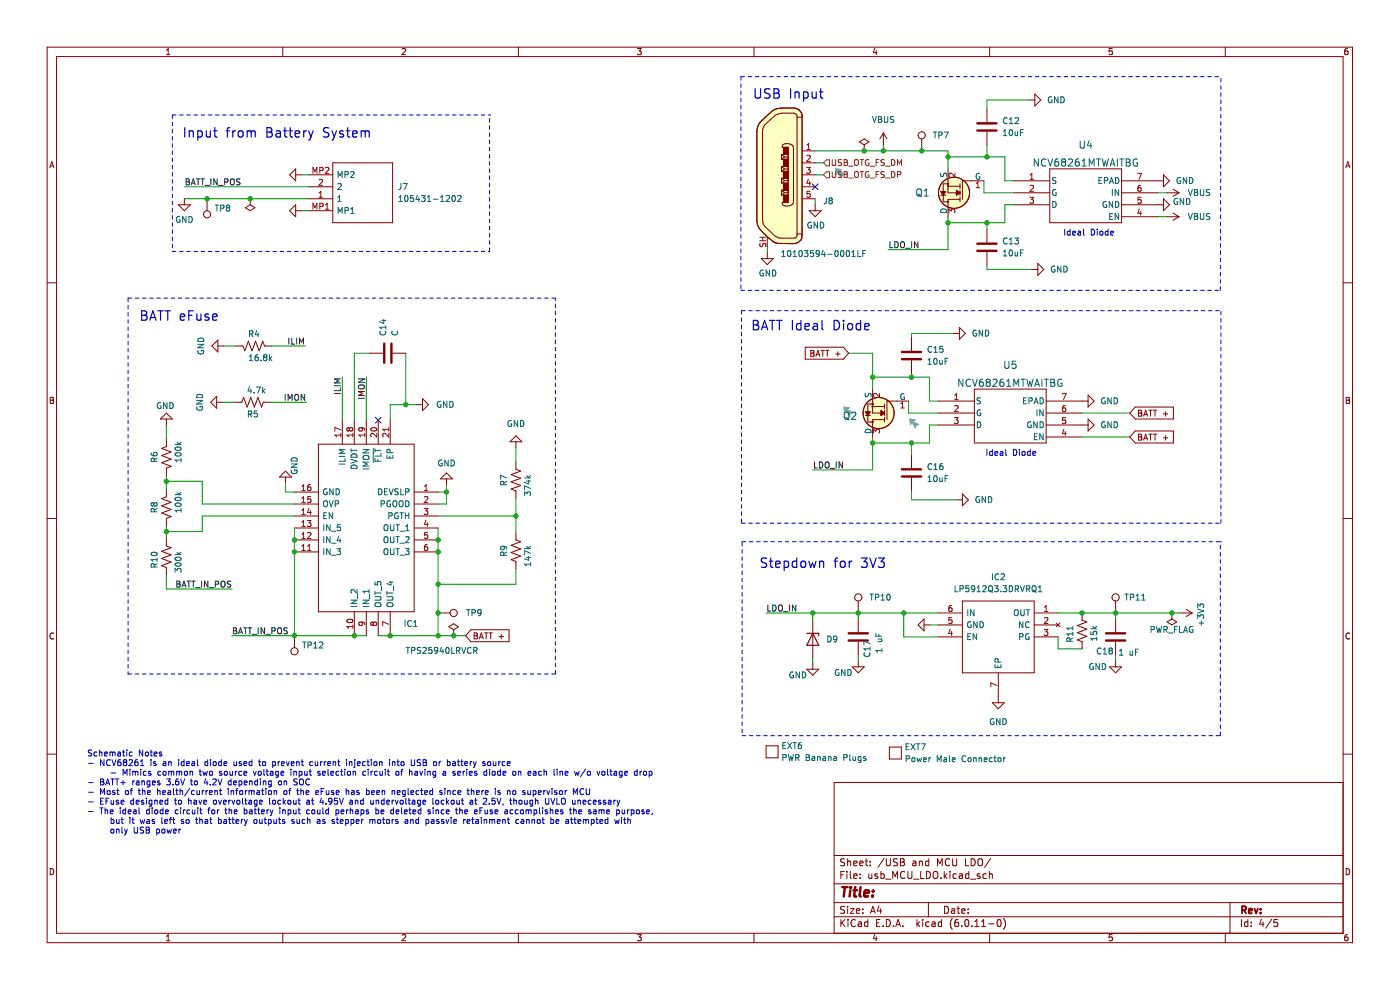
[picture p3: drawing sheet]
<svg xmlns="http://www.w3.org/2000/svg" width="297mm" height="210mm" viewBox="0 0 297 210" stroke-linecap="round" stroke-linejoin="round" font-family="sans-serif">
<path d="M0 0h296.9v210h-296.9z" fill-rule="evenodd" fill="#fff" stroke="#fff" stroke-width=".21"/>
<g fill="none" stroke="#840000" stroke-width=".21">
<path d="M10 10h276.9v190h-276.9zM12 12h272.9v186h-272.9zM35.3 11.6h.8M35.3 10.7l.4-.4v1.3M60 10v2M85.3 10.4l.5-.1 .2 .4-.8 .9h.8M110 10v2M135.2 10.3h.8l-.4 .5 .4 .1v.6l-.2 .1-.6-.1M160 10v2M185.6 10.2l-.3 1h.8M185.9 10.7v.9M209.9 10v2"/>
<path d="M235.9 10.3h-.6v.6h.6v.6l-.1 .1-.5-.1M259.9 10v2M285.9 10.3l-.4 .1-.2 .2v.7l.2 .3 .4-.1v-.6l-.4-.1-.2 .2M10.6 35.6l.4-1.3 .4 1.3M10.7 35.2h.6M285.5 35.6l.4-1.3 .5 1.3M285.6 35.2h.6M10 60h2M284.9 60h2M10.7 84.3h.4l.2 .2-.2 .4 .2 .1 .1 .3-.2 .3h-.5zM10.7 84.9h.4M285.6 84.3h.4l.3 .2-.3 .4 .3 .1v.3l-.2 .3h-.5z"/>
<path d="M285.6 84.9h.4M10 110h2M284.9 110h2M11.4 134.4a.58 .58 0 0 0-.8 .5 .58 .58 0 0 0 .8 .5M286.3 134.4a.58 .58 0 0 0-.8 .5 .58 .58 0 0 0 .8 .5M10 160h2M284.9 160h2M284.9 166h-107.9v32M10.7 184.3a.66 .66 0 0 1 .7 .6 .66 .66 0 0 1-.7 .7zM35.3 198.6l.4-.3v1.3M35.3 199.6h.8M60 198v2"/>
<path d="M85.3 198.4l.5-.1 .2 .3-.8 1h.8M110 198v2M135.2 198.3h.8l-.4 .4 .4 .2v.5l-.2 .2-.6-.2M160 198v2M177 194.5h107.9M177 191.5h107.9M177 187.5h107.9M177 181.5h107.9M178.4 185.6h.5M178.4 195v1.5M178.6 195.7l.6 .8M179.1 184.8h-.7v1.5"/>
<path d="M179.2 192.3l-.6-.1-.2 .2v.4l.6 .3 .2 .4-.3 .2h-.6M179.2 182.2l-.6-.1-.2 .2v.4l.6 .3 .2 .4-.3 .2h-.6M179.2 195l-.8 .9M179.7 184.8v.2M179.7 185.3v1M179.8 182.1v1.5M179.8 192.2v.2M179.8 192.7v1M179.8 182.8l.2-.2 .4 .1 .1 .9M179.9 195v.2M179.9 195.5v1M180.4 192.7h.8l-.8 1h.8"/>
<path d="M180.4 184.8v1.3l.2 .2M181.1 185.8l.7-.1-.1-.3-.4-.1-.2 .3 .1 .7h.5M181.1 183.1l.7-.1-.1-.3-.4-.1-.2 .3 .1 .7h.5M181.5 195.2a.71 .71 0 0 0-1 .5 .71 .71 0 0 0 .7 .8l.3-.1M181.7 193.2l.7-.1-.1-.3-.4-.1-.2 .3v.7h.6M182.1 195.6h.6v.9M182.4 183.1l.7-.1-.1-.3-.4-.1-.2 .3 .1 .7h.5M182.5 186.2v.1M182.5 185.4v.2M182.7 195.9l-.5 .1-.2 .2 .2 .3h.5M183 193.6v.1M183 192.8v.2"/>
<path d="M183.5 182.6h.6M183.7 182.1v1.3l.4 .2M184.1 195.6l-.4-.1-.3 .3 .1 .7h.6M184.1 195v1.5M184.3 185.3l.1 1h.3l.3-.1M184.6 183.5v.1M184.6 182.7v.2M184.7 193.7l.5-1.5 .5 1.5M184.8 193.3h.7M185 185.3v1M185.6 198.2l-.3 .9h.8M185.9 198.7v.9"/>
<path d="M186 195.8h.5M186.2 185.4l-.4-.1-.2 .3 .1 .2 .5 .1v.4h-.6M186.5 192.2l-.4 1h.9M186.7 195h-.7v1.5h.7M186.8 192.7v1M186.9 185.4l.4-.1 .3 .3-.1 .7h-.6M186.9 184.8v1.5M187.3 196.4v.1M187.5 182.1l-1.3 1.9M187.9 186.5h1.1M188 195a.76 .76 0 0 1 .9 .8 .76 .76 0 0 1-.9 .7zM188 182.1v1.3l.3 .2h.4l.2-.2v-1.3"/>
<path d="M189.4 186.3v-1.5l.5 1.1 .5-1.1v1.5M189.5 196.4v.1M190 196.5l.5-1.5 .5 1.5M190.2 196.1h.7M190.4 182.2l-.6-.1-.2 .2v.4l.6 .3 .2 .4-.3 .2h-.6M191 182.1h.5l.3 .3-.3 .5 .3 .1 .1 .4-.3 .2h-.6zM191 182.9h.5M191.5 196.4v.1M192 185a.71 .71 0 0 0-1 .5 .71 .71 0 0 0 .7 .8l.3-.1M192.6 184.8v1.3l.3 .2h.4l.2-.2v-1.3M193.7 182.7h.5l.1 .9M193.8 186.5h1.2"/>
<path d="M194.3 183l-.5 .1-.2 .2 .2 .3h.5M194.5 195v1.5M194.7 196l.4 .5M195 182.8l.2-.2 .4 .1 .1 .9M195 182.6v1M195.1 195.5l-.6 .6M195.3 184.8v1.5h.7M195.7 195v.2M195.7 195.5v1M196.5 184.8a.76 .76 0 0 1 .9 .8 .76 .76 0 0 1-.9 .7zM197 191.5v3M197 182.7l-.4-.1-.3 .3 .2 .7h.5"/>
<path d="M197 182.1v1.5M197.1 195.6l-.4-.1-.3 .3 .1 .7h.6M197.7 195.6h.6l.1 .9M198 185.1l.3-.3a.5 .5 0 0 1 .7 .5v.5a.5 .5 0 0 1-.5 .6 .5 .5 0 0 1-.5-.6zM198.4 195.9l-.5 .1-.2 .2 .2 .3h.5M198.9 183.6v-1.5l.5 1.1 .5-1.1v1.5M199.6 186.2v.1M199.7 195.6l-.4-.1-.3 .3 .2 .7h.5M199.7 195v1.5M200.3 184.8v1.5M200.4 192.2a.76 .76 0 0 1 .8 .8 .76 .76 0 0 1-.8 .7zM200.5 185.8l.4 .5"/>
<path d="M200.9 185.3l-.6 .6M201.5 182.3a.71 .71 0 0 0-1 .5 .71 .71 0 0 0 .7 .8l.3-.1M201.5 184.8v.2M201.5 185.3v1M201.9 192.8h.6v.9M202 194.8a1.72 1.72 0 0 0 0 2.3M202.1 182.1v1.3l.3 .2h.4l.2-.2v-1.3M202.5 193.1l-.5 .1-.2 .2 .2 .3h.5M202.9 185.4l-.4-.1-.3 .3 .1 .7h.6M203 192.7h.6M203.2 192.2v1.3l.4 .2M203.2 195l-.4 .1a1.01 1.01 0 0 0 0 1.4l.5-.1 .1-.5-.3-.3-.4 .1-.2 .2"/>
<path d="M203.5 185.4h.6l.1 .9M204 193.2l.7-.1v-.3l-.5-.1-.2 .3 .1 .7h.6M204 196.4v.1M204.2 185.7l-.5 .1-.2 .2 .2 .3h.5M204.8 195.2l.2-.2a.8 .8 0 0 1 .5 .8 .8 .8 0 0 1-.5 .7l-.3-.5zM204.8 182.1v1.5h.7M205.4 193.6v.1M205.4 192.8v.2M205.5 184.8v1.5M205.5 185.4l-.4-.1-.3 .3 .2 .7h.5M205.9 186.5h1.1M206 182.1a.76 .76 0 0 1 .9 .8 .76 .76 0 0 1-.9 .7z"/>
<path d="M206.2 196.4v.1M206.8 196.5h.9M206.8 195.5l.4-.5v1.5M207.5 182.4l.3-.3a.5 .5 0 0 1 .7 .5v.5a.5 .5 0 0 1-.5 .6 .5 .5 0 0 1-.5-.6zM207.9 185.4l-.4-.1-.2 .3 .1 .2 .5 .1v.4h-.6M208.2 196.5h.9M208.2 195.5l.5-.5v1.5M209.2 185.4l-.4-.1-.3 .3 .2 .7h.5M209.7 196h1.2M209.9 185.5l.2-.2 .4 .1v.9M209.9 184.8v1.5M209.9 198v2"/>
<path d="M210.2 182.1l-1.3 1.9M211.7 195.2l.2-.2a.8 .8 0 0 1 .5 .8 .8 .8 0 0 1-.5 .7l-.4-.5zM212.9 194.8a1.72 1.72 0 0 1 0 2.3M235.9 198.3h-.6v.6l.6-.1v.6l-.1 .2-.5-.2M259.9 198v2M260.9 191.5v6.5M263.4 195v1.5M264.7 195.6l-.4-.1-.3 .3 .2 .7h.5M264.7 195v1.5M265.4 196.4v.1M265.4 195.6v.2M267.6 195l-.4 1h1"/>
<path d="M267.9 195.5v1M269.8 195l-1.3 1.9M271 195h-.7l-.1 .8 .2-.2 .5 .1 .2 .2-.1 .5-.2 .1-.6-.1M285.6 184.3a.66 .66 0 0 1 .7 .6 .66 .66 0 0 1-.7 .7zM285.9 198.3h-.4l-.2 .3v.7l.2 .3 .4-.2v-.6l-.4-.1-.2 .3"/>
</g>
<path d="M263.5 193h.7l.1-.3v-.3l-.8-.2v1.5M263.8 193l.5 .7M264.9 193.2l.7-.1v-.3l-.5-.1-.2 .3 .1 .7h.6M266.1 192.7l.4 1 .3-1M267.4 193.6v.1M267.4 192.8v.2" fill="none" stroke="#840000" stroke-width=".39"/>
<path d="M178.7 188.2h1.1M179.2 188.2l-.2 2M180.4 188.8l-.2 1.4M180.5 188.2v.2M181.1 188.8h.7M181.4 188.2l-.2 1.7 .1 .2 .4 .1M182.6 188.2l-.2 1.7 .2 .3M183.4 189.5l.9-.2v-.4l-.6-.1-.3 .3v1h.7M185.1 190v.2M185.2 188.9v.2" fill="none" stroke="#840000" stroke-width=".52"/>
<circle cx="186.4" cy="87.6" r="3.3" fill="#ffffc2" stroke="#840000" stroke-width=".21"/>
<path d="M161.7 25.5l2.2-2a3.4 3.4 0 0 1 2-.6h2.7a1.83 1.83 0 0 1 1.6 1.7v25.3a1.67 1.67 0 0 1-1.8 1.8l-3.8-.2a9.8 9.8 0 0 1-3.9-3.8l-.1-.9v-19.1a3.2 3.2 0 0 1 1.1-2.2z" fill-rule="evenodd" fill="#ffffc2" stroke="#ffffc2" stroke-width=".21"/>
<path d="M161.7 25.5l2.2-2a3.4 3.4 0 0 1 2-.6h2.7a1.83 1.83 0 0 1 1.6 1.7v25.3a1.67 1.67 0 0 1-1.8 1.8l-3.8-.2a9.8 9.8 0 0 1-3.9-3.8l-.1-.9v-19.1a3.2 3.2 0 0 1 1.1-2.2z" fill="none" stroke="#840000" stroke-width=".21"/>
<circle cx="202.4" cy="40.9" r="3.3" fill="#ffffc2" stroke="#840000" stroke-width=".21"/>
<g fill="#5ec2c2" stroke="#5ec2c2" stroke-width=".21">
<path d="M179 86.3l1.2 .2-.6 .3 1.4 .7-.6 .2-.2 .6-.7-1.4-.3 .6z" fill-rule="evenodd"/>
<path d="M193 88.9l1.2 .1-.6 .3 1.3 .8-.6 .1-.1 .6-.8-1.3-.3 .6z" fill-rule="evenodd"/>
<path d="M177.2 35.8l1.2 .2-.6 .3 1.4 .7-.6 .2-.2 .6-.7-1.4-.3 .6z" fill-rule="evenodd"/>
<path d="M177.2 35.8l1.2 .2-.6 .3 1.4 .7-.6 .2-.2 .6-.7-1.4-.3 .6z" fill-rule="evenodd"/>
</g>
<path d="M172.3 39l1.2 1.2M173.5 39l-1.2 1.2M79.6 88.5l1.3 1.3M80.9 88.5l-1.3 1.3" fill="none" stroke="#000084" stroke-width=".21"/>
<g fill="none" stroke="#0000c2" stroke-width=".21">
<path d="M157.2 17.8v.7M157.2 19.3v.8M157.9 16.3h-.7v.7M158.7 16.3h.8M160.2 16.3h.8M161.8 16.3h.7M163.3 16.3h.7M164.8 16.3h.8M166.3 16.3h.8M167.9 16.3h.7M169.4 16.3h.7M170.9 16.3h.8"/>
<path d="M172.4 16.3h.8M173.9 16.3h.8M175.5 16.3h.7M177 16.3h.8M178.5 16.3h.8M180 16.3h.8M181.6 16.3h.7M183.1 16.3h.7M184.6 16.3h.8M186.1 16.3h.8M187.7 16.3h.7M189.2 16.3h.7"/>
<path d="M190.7 16.3h.8M192.2 16.3h.8M193.8 16.3h.7M195.3 16.3h.7M196.8 16.3h.8M198.3 16.3h.8M199.8 16.3h.8M201.4 16.3h.7M202.9 16.3h.8M204.4 16.3h.8M205.9 16.3h.8M207.5 16.3h.7"/>
<path d="M209 16.3h.8M210.5 16.3h.8M212 16.3h.8M213.6 16.3h.7M215.1 16.3h.7M216.6 16.3h.8M218.1 16.3h.8M219.7 16.3h.7M221.2 16.3h.7M222.7 16.3h.8M224.2 16.3h.8M225.7 16.3h.8"/>
<path d="M227.3 16.3h.7M228.8 16.3h.8M230.3 16.3h.8M231.8 16.3h.8M233.4 16.3h.7M234.9 16.3h.8M236.4 16.3h.8M237.9 16.3h.8M239.5 16.3h.7M241 16.3h.7M242.5 16.3h.8M244 16.3h.8"/>
<path d="M245.6 16.3h.7M247.1 16.3h.7M248.6 16.3h.8M250.1 16.3h.8M251.6 16.3h.8M253.2 16.3h.7M254.7 16.3h.8M256.2 16.3h.8M257.7 16.3h.8M259 19.7v.8M259 18.2v.7M259 16.6v.8"/>
<path d="M36.6 25.9v.8M36.6 27.4v.8M36.6 29v.7M36.6 30.5v.7M36.6 32v.8M36.6 33.5v.8M36.6 35.1v.7M36.6 36.6v.7M36.6 38.1v.8M36.6 39.6v.8M37.3 24.4h-.7v.7M38.1 24.4h.8"/>
<path d="M39.6 24.4h.8M41.1 24.4h.8M42.7 24.4h.7M44.2 24.4h.7M45.7 24.4h.8M47.2 24.4h.8M48.8 24.4h.7M50.3 24.4h.7M51.8 24.4h.8M53.3 24.4h.8M54.8 24.4h.8M56.4 24.4h.7"/>
<path d="M57.9 24.4h.8M59.4 24.4h.8M60.9 24.4h.8M62.5 24.4h.7M64 24.4h.8M65.5 24.4h.8M67 24.4h.8M68.6 24.4h.7M70.1 24.4h.7M71.6 24.4h.8M73.1 24.4h.8M74.7 24.4h.7"/>
<path d="M76.2 24.4h.7M77.7 24.4h.8M79.2 24.4h.8M80.8 24.4h.7M82.3 24.4h.7M83.8 24.4h.8M85.3 24.4h.8M86.8 24.4h.8M88.4 24.4h.7M89.9 24.4h.8M91.4 24.4h.8M92.9 24.4h.8"/>
<path d="M94.5 24.4h.7M96 24.4h.7M97.5 24.4h.8M99 24.4h.8M100.6 24.4h.7M102.1 24.4h.7M103.6 24.4h.3M103.9 24.4h.1M103.9 25.1v.8M103.9 26.7v.7M103.9 28.2v.8M103.9 29.7v.8"/>
<path d="M103.9 31.2v.8M103.9 32.8v.7M103.9 34.3v.8M103.9 35.8v.8M103.9 37.3v.8M103.9 38.9v.7M157.2 20.8v.8M157.2 22.4v.7M157.2 23.9v.7M157.2 25.4v.8M157.2 26.9v.8M157.2 28.5v.7"/>
<path d="M157.2 30v.7M157.2 31.5v.8M157.2 33v.8M157.2 34.5v.8M157.2 36.1v.7M157.2 37.6v.8M157.2 39.1v.8M258.9 39.5v.8M259 38l-.1 .7M259 36.4v.8M259 34.9v.8M259 33.4v.8"/>
<path d="M259 31.9v.7M259 30.4v.7M259 28.8v.8M259 27.3v.8M259 25.8v.7M259 24.3v.7M259 22.7v.8M259 21.2v.8M36.6 53.3h.1M36.6 53.3h.7M36.6 41.1v.8M36.6 42.7v.7"/>
<path d="M36.6 44.2v.8M36.6 45.7v.8M36.6 47.2v.8M36.6 48.8v.7M36.6 50.3v.8M36.6 51.8v.8M38.1 53.3h.8M39.6 53.3h.8M41.1 53.3h.8M42.7 53.3h.7M44.2 53.3h.7M45.7 53.3h.8"/>
<path d="M47.2 53.3h.8M48.8 53.3h.7M50.3 53.3h.7M51.8 53.3h.8M53.3 53.3h.8M54.8 53.3h.8M56.4 53.3h.7M57.9 53.3h.8M59.4 53.3h.8M60.9 53.3h.8M62.5 53.3h.7M64 53.3h.8"/>
<path d="M65.5 53.3h.8M67 53.3h.8M68.6 53.3h.7M70.1 53.3h.7M71.6 53.3h.8M73.1 53.3h.8M74.7 53.3h.7M76.2 53.3h.7M77.7 53.3h.8M79.2 53.3h.8M80.8 53.3h.7M82.3 53.3h.7"/>
<path d="M83.8 53.3h.8M85.3 53.3h.8M86.8 53.3h.8M88.4 53.3h.7M89.9 53.3h.8M91.4 53.3h.8M92.9 53.3h.8M94.5 53.3h.7M96 53.3h.7M97.5 53.3h.8M99 53.3h.8M100.6 53.3h.7"/>
<path d="M102.1 53.3h.7M103.9 40.4v.7M103.9 41.9v.8M103.9 43.4v.8M103.9 45v.7M103.9 46.5v.7M103.9 48v.8M103.9 49.5v.8M103.9 51.1v.7M103.9 52.6v.7h-.3M157.2 40.6v.8M157.2 42.2v.7"/>
<path d="M157.2 43.7v.7M157.2 45.2v.8M157.2 46.7v.8M157.2 48.3v.7M157.2 49.8v.7M157.2 51.3v.8M157.2 52.8v.8M157.2 54.4v.7M157.2 55.9v.7M157.2 57.4v.8M157.2 58.9v.8M225.9 48.6v1.3"/>
<path d="M227 48.6v1.3M227 49.1l-.3-.1-.3 .3 .1 .5h.5M227.6 49.5l.6-.2-.1-.2-.3-.1-.2 .2v.6h.5M228.7 49.1h.5l.1 .8M229.3 49.3l-.6 .3 .1 .3 .5-.1M229.9 48.6v1.1l.1 .2M231.5 48.6a.64 .64 0 0 1 .7 .6 .64 .64 0 0 1-.7 .7zM232.8 48.6v.1M232.8 49v.9M233.4 49.2l.2-.2 .3 .2v.6h-.5zM235.1 49.1l-.4-.1-.2 .3 .1 .5h.5M235.1 48.6v1.3"/>
<path d="M235.6 49.5l.6-.2v-.2l-.4-.1-.2 .2 .1 .6h.5M258.9 59.3v.8M258.9 57.8v.7M258.9 56.3v.7M258.9 54.7v.8M258.9 53.2v.8M258.9 51.7v.7M258.9 50.2v.7M258.9 48.6v.8M258.9 47.1v.8M258.9 45.6v.8M258.9 44.1v.7"/>
<path d="M258.9 42.5v.8M258.9 41v.8M27.2 64.8v.7M27.2 66.3v.7M27.2 67.8v.8M27.2 69.3v.8M27.2 70.9v.7M27.2 72.4v.7M27.2 73.9v.8M27.2 75.4v.8M27.2 77v.7M27.2 78.5v.7"/>
<path d="M27.2 80v.8M27.9 63.2h-.7v.8M28.7 63.2h.8M30.2 63.2h.8M31.7 63.2h.8M33.3 63.2h.7M34.8 63.2h.8M36.3 63.2h.8M37.8 63.2h.8M39.4 63.2h.7M40.9 63.2h.7M42.4 63.2h.8"/>
<path d="M43.9 63.2h.8M45.5 63.2h.7M47 63.2h.7M48.5 63.2h.8M50 63.2h.8M51.5 63.2h.8M53.1 63.2h.7M54.6 63.2h.8M56.1 63.2h.8M57.6 63.2h.8M59.2 63.2h.7M60.7 63.2h.8"/>
<path d="M62.2 63.2h.8M63.7 63.2h.8M65.3 63.2h.7M66.8 63.2h.7M68.3 63.2h.8M69.8 63.2h.8M71.4 63.2h.7M72.9 63.2h.7M74.4 63.2h.8M75.9 63.2h.8M77.5 63.2h.7M79 63.2h.7"/>
<path d="M80.5 63.2h.8M82 63.2h.8M83.5 63.2h.8M85.1 63.2h.7M86.6 63.2h.8M88.1 63.2h.8M89.6 63.2h.8M91.2 63.2h.7M92.7 63.2h.7M94.2 63.2h.8M95.7 63.2h.8M97.3 63.2h.7"/>
<path d="M98.8 63.2h.7M100.3 63.2h.8M101.8 63.2h.8M103.4 63.2h.7M104.9 63.2h.7M106.4 63.2h.8M107.9 63.2h.8M109.4 63.2h.8M111 63.2h.7M112.5 63.2h.8M114 63.2h.8M115.5 63.2h.8"/>
<path d="M117.1 63.2h.7v.5M117.8 64.5v.8M117.8 66v.8M117.8 67.6v.7M117.8 69.1v.7M117.8 70.6v.8M117.8 72.1v.8M117.8 73.7v.7M117.8 75.2v.7M117.8 76.7v.8M117.8 78.2v.8M117.8 79.7v.8"/>
<path d="M157.2 61.6h.7M157.2 60.4v.8M157.3 67.4v.8M157.3 69v.7M157.3 70.5v.7M157.3 72v.8M157.3 73.5v.8M157.3 75v.8M157.3 76.6v.7M157.3 78.1v.8M157.3 79.6v.8M158.1 65.9h-.8v.8"/>
<path d="M158.7 61.6h.8M158.8 65.9h.8M160.2 61.6h.8M160.4 65.9h.7M161.8 61.6h.7M161.9 65.9h.7M163.3 61.6h.7M163.4 65.9h.8M164.8 61.6h.8M164.9 65.9h.8M166.3 61.6h.8M166.5 65.9h.7"/>
<path d="M167.9 61.6h.7M168 65.9h.7M169.4 61.6h.7M169.5 65.9h.8M170.9 61.6h.8M171 65.9h.8M172.4 61.6h.8M172.5 65.9h.8M173.9 61.6h.8M174.1 65.9h.7M175.5 61.6h.7M175.6 65.9h.8"/>
<path d="M177 61.6h.8M177.1 65.9h.8M178.5 61.6h.8M178.6 65.9h.8M180 61.6h.8M180.2 65.9h.7M181.6 61.6h.7M181.7 65.9h.8M183.1 61.6h.7M183.2 65.9h.8M184.6 61.6h.8M184.7 65.9h.8"/>
<path d="M186.1 61.6h.8M186.3 65.9h.7M187.7 61.6h.7M187.8 65.9h.7M189.2 61.6h.7M189.3 65.9h.8M190.7 61.6h.8M190.8 65.9h.8M192.2 61.6h.8M192.4 65.9h.7M193.8 61.6h.7M193.9 65.9h.7"/>
<path d="M195.3 61.6h.7M195.4 65.9h.8M196.8 61.6h.8M196.9 65.9h.8M198.3 61.6h.8M198.5 65.9h.7M199.8 61.6h.8M200 65.9h.7M201.4 61.6h.7M201.5 65.9h.8M202.9 61.6h.8M203 65.9h.8"/>
<path d="M204.4 61.6h.8M204.5 65.9h.8M205.9 61.6h.8M206.1 65.9h.7M207.5 61.6h.7M207.6 65.9h.8M209 61.6h.8M209.1 65.9h.8M210.5 61.6h.8M210.6 65.9h.8M212 61.6h.8M212.2 65.9h.7"/>
<path d="M213.6 61.6h.7M213.7 65.9h.7M215.1 61.6h.7M215.2 65.9h.8M216.6 61.6h.8M216.7 65.9h.8M218.1 61.6h.8M218.3 65.9h.7M219.7 61.6h.7M219.8 65.9h.7M221.2 61.6h.7M221.3 65.9h.8"/>
<path d="M222.7 61.6h.8M222.8 65.9h.8M224.2 61.6h.8M224.4 65.9h.7M225.7 61.6h.8M225.9 65.9h.7M227.3 61.6h.7M227.4 65.9h.8M228.8 61.6h.8M228.9 65.9h.8M230.3 61.6h.8M230.4 65.9h.8"/>
<path d="M231.8 61.6h.8M232 65.9h.7M233.4 61.6h.7M233.5 65.9h.8M234.9 61.6h.8M235 65.9h.8M236.4 61.6h.8M236.5 65.9h.8M237.9 61.6h.8M238.1 65.9h.7M239.5 61.6h.7M239.6 65.9h.7"/>
<path d="M241 61.6h.7M241.1 65.9h.8M242.5 61.6h.8M242.6 65.9h.8M244 61.6h.8M244.2 65.9h.7M245.6 61.6h.7M245.7 65.9h.7M247.1 61.6h.7M247.2 65.9h.8M248.6 61.6h.8M248.7 65.9h.8"/>
<path d="M250.1 61.6h.8M250.3 65.9h.7M251.6 61.6h.8M251.8 65.9h.7M253.2 61.6h.7M253.3 65.9h.8M254.7 61.6h.8M254.8 65.9h.8M256.2 61.6h.8M256.3 65.9h.8M257.7 61.6h.8M257.9 65.9h.7"/>
<path d="M258.9 60.8v.8M259 66v.8M259 67.6v.7M259 69.1v.7M259 70.6v.8M259 72.1v.8M259 73.7v.7M259 75.2v.7M259 76.7v.8M259 78.2v.8M259 79.7v.8M27.2 81.5v.8"/>
<path d="M27.2 83v.8M27.2 84.6v.7M27.2 86.1v.8M27.2 87.6v.8M27.2 89.1v.8M27.2 90.7v.7M27.2 92.2v.8M27.2 93.7v.8M27.2 95.2v.8M27.2 96.8v.7M27.2 98.3v.7M27.2 99.8v.8"/>
<path d="M117.8 81.3v.7M117.8 82.8v.8M117.8 84.3v.8M117.8 85.8v.8M117.8 87.4v.7M117.8 88.9v.7M117.8 90.4v.8M117.8 91.9v.8M117.8 93.5v.7M117.8 95v.7M117.8 96.5v.8M117.8 98v.8"/>
<path d="M117.8 99.6v.7M157.3 81.1v.8M157.3 82.7v.7M157.3 84.2v.8M157.3 85.7v.8M157.3 87.2v.8M157.3 88.8v.7M157.3 90.3v.7M157.3 91.8v.8M157.3 93.3v.8M157.3 94.9v.7M157.3 96.4v.7"/>
<path d="M157.3 97.9v.8M157.3 99.4v.8M209.4 95.3v1.3M210.5 95.3v1.3M210.5 95.8h-.3l-.3 .2 .1 .5h.5M211.1 96.2l.6-.1-.1-.3h-.4l-.1 .1v.6h.5M212.2 95.8h.5l.1 .8M212.8 96.1l-.6 .2 .1 .3 .5-.1M213.4 95.3v1.1l.1 .2M215 95.3a.64 .64 0 0 1 .7 .7 .64 .64 0 0 1-.7 .6zM216.3 95.3v.2M216.3 95.8v.8"/>
<path d="M216.9 95.9l.1-.1 .4 .1v.6h-.5zM218.6 95.8h-.4l-.2 .2 .1 .5h.5M218.6 95.3v1.3M219.1 96.2l.6-.1-.1-.3h-.3l-.2 .1 .1 .6h.4M259 81.3v.7M259 82.8v.8M259 84.3v.8M259 85.8v.8M259 87.4v.7M259 88.9v.7M259 90.4v.8M259 91.9v.8"/>
<path d="M259 93.5v.7M259 95v.7M259 96.5v.8M259 98v.8M259 99.6v.7M27.2 101.3v.8M27.2 102.9v.7M27.2 104.4v.7M27.2 105.9v.8M27.2 107.4v.8M27.2 108.9v.8M27.2 110.5v.7"/>
<path d="M27.2 112v.8M27.2 113.5v.8M27.2 115v.8M27.2 116.6v.7M27.2 118.1v.8M27.2 119.6v.8M117.8 101.1v.7M117.8 102.6v.8M117.8 104.1v.8M117.8 105.6v.8M117.8 107.2v.7M117.8 108.7v.8"/>
<path d="M117.8 110.2v.8M117.8 111.7v.8M117.8 113.3v.7M117.8 114.8v.8M117.8 116.3v.8M117.8 117.8v.8M117.8 119.4v.7M157.3 100.9v.8M157.3 102.5v.7M157.3 104v.8M157.3 105.5v.8M157.3 107v.8"/>
<path d="M157.3 108.6v.7M157.3 110.1v.8M157.3 111h.8M157.4 114.9h.8M157.4 115v.8M157.4 116.6v.7M157.4 118.1v.8M157.4 119.6v.8M158.8 111h.8M159 114.9h.7M160.4 111h.7M160.5 114.9h.7"/>
<path d="M161.9 111h.7M162 114.9h.8M163.4 111h.8M163.5 114.9h.8M164.9 111h.8M165.1 114.9h.7M166.5 111h.7M166.6 114.9h.7M168 111h.7M168.1 114.9h.8M169.5 111h.8M169.6 114.9h.8"/>
<path d="M171 111h.8M171.2 114.9h.7M172.5 111h.8M172.7 114.9h.7M174.1 111h.7M174.2 114.9h.8M175.6 111h.8M175.7 114.9h.8M177.1 111h.8M177.2 114.9h.8M178.6 111h.8M178.8 114.9h.7"/>
<path d="M180.2 111h.7M180.3 114.9h.8M181.7 111h.8M181.8 114.9h.8M183.2 111h.8M183.3 114.9h.8M184.7 111h.8M184.9 114.9h.7M186.3 111h.7M186.4 114.9h.7M187.8 111h.7M187.9 114.9h.8"/>
<path d="M189.3 111h.8M189.4 114.9h.8M190.8 111h.8M191 114.9h.7M192.4 111h.7M192.5 114.9h.7M193.9 111h.7M194 114.9h.8M195.4 111h.8M195.5 114.9h.8M196.9 111h.8M197.1 114.9h.7"/>
<path d="M198.5 111h.7M198.6 114.9h.7M200 111h.7M200.1 114.9h.8M201.5 111h.8M201.6 114.9h.8M203 111h.8M203.1 114.9h.8M204.5 111h.8M204.7 114.9h.7M206.1 111h.7M206.2 114.9h.8"/>
<path d="M207.6 111h.8M207.7 114.9h.8M209.1 111h.8M209.2 114.9h.8M210.6 111h.8M210.8 114.9h.7M212.2 111h.7M212.3 114.9h.8M213.7 111h.7M213.8 114.9h.8M215.2 111h.8M215.3 114.9h.8"/>
<path d="M216.7 111h.8M216.9 114.9h.7M218.3 111h.7M218.4 114.9h.7M219.8 111h.7M219.9 114.9h.8M221.3 111h.8M221.4 114.9h.8M222.8 111h.8M223 114.9h.7M224.4 111h.7M224.5 114.9h.7"/>
<path d="M225.9 111h.7M226 114.9h.8M227.4 111h.8M227.5 114.9h.8M228.9 111h.8M229 114.9h.8M230.4 111h.8M230.6 114.9h.7M232 111h.7M232.1 114.9h.8M233.5 111h.8M233.6 114.9h.8"/>
<path d="M235 111h.8M235.1 114.9h.8M236.5 111h.8M236.7 114.9h.7M238.1 111h.7M238.2 114.9h.8M239.6 111h.7M239.7 114.9h.8M241.1 111h.8M241.2 114.9h.8M242.6 111h.8M242.8 114.9h.7"/>
<path d="M244.2 111h.7M244.3 114.9h.7M245.7 111h.7M245.8 114.9h.8M247.2 111h.8M247.3 114.9h.8M248.7 111h.8M248.9 114.9h.7M250.3 111h.7M250.4 114.9h.7M251.8 111h.7M251.9 114.9h.8"/>
<path d="M253.3 111h.8M253.4 114.9h.8M254.8 111h.8M255 114.9h.7M256.3 111h.8M256.5 114.9h.7M257.9 111h.7M258 114.9h.8M258.9 114.9h.1M258.9 115.7v.7M258.9 117.2v.8M258.9 118.7v.8"/>
<path d="M259 101.1v.7M259 102.6v.8M259 104.1v.8M259 105.6v.8M259 107.2v.7M259 108.7v.8M259 110.2v.8M27.2 121.1v.8M27.2 122.7v.7M27.2 124.2v.7M27.2 125.7v.8M27.2 127.2v.8"/>
<path d="M27.2 128.8v.7M27.2 130.3v.7M27.2 131.8v.8M27.2 133.3v.8M27.2 134.8v.8M27.2 136.4v.7M27.2 137.9v.8M27.2 139.4v.8M117.8 120.9v.7M117.8 122.4v.8M117.8 123.9v.8M117.8 125.5v.7"/>
<path d="M117.8 127v.7M117.8 128.5v.8M117.8 130v.8M117.8 131.5v.8M117.8 133.1v.7M117.8 134.6v.8M117.8 136.1v.8M117.8 137.6v.8M117.8 139.2v.7M157.4 121.1v.8M157.4 122.7v.7M157.4 124.2v.7"/>
<path d="M157.4 125.7v.8M157.4 127.2v.8M157.4 128.8v.7M157.4 130.3v.7M157.4 131.8v.8M157.4 133.3v.8M157.4 134.8v.8M157.4 136.4v.7M157.4 137.9v.8M157.4 139.4v.8M258.9 120.2v.8M258.9 121.8v.7"/>
<path d="M258.9 123.3v.8M258.9 124.8v.8M258.9 126.3v.8M258.9 127.9v.7M258.9 129.4v.8M258.9 130.9v.8M258.9 132.4v.8M258.9 134v.7M258.9 135.5v.7M258.9 137v.8M258.9 138.5v.8M19.5 159.2h-.7v.4l.5 .2 .2 .3-.3 .3-.5-.1"/>
<path d="M20.5 159.6l-.3-.1-.3 .3 .2 .5h.4M21.1 159.6h.5v.8M21.1 159.1v1.3M22.2 159.9l.6-.1-.1-.2-.3-.1-.2 .2v.6h.5M23.3 159.6l.4-.1 .2 .2M23.3 159.5v.9M23.9 159.7l.2-.2 .3 .1v.8M23.9 159.7v.7M25 159.6h.5l.1 .8M25.6 159.8l-.6 .3 .1 .3 .5-.1M26 159.5h.5M26.2 159.1v1.1l.3 .2"/>
<path d="M26.9 159.1v.1M26.9 159.5v.9M27.2 142.5v.5h.7M27.2 140.9v.8M28 159.6l-.3-.1-.3 .3 .2 .5h.4M28.7 143h.8M30.2 143h.8M30.3 159.1v1.3l-.7-1.3v1.3M30.9 159.6l.3-.1 .3 .3v.3l-.3 .3-.4-.3zM31.7 143h.8M31.9 159.5h.4M32 159.1v1.1l.3 .2"/>
<path d="M32.7 159.9l.6-.1-.1-.2-.3-.1-.2 .2 .1 .6h.4M33.3 143h.7M34.3 159.6l-.3-.1-.2 .2v.2l.5 .1v.3h-.5M34.8 143h.8M36.3 143h.8M37.8 143h.8M39.4 143h.7M40.9 143h.7M42.4 143h.8M43.9 143h.8M45.5 143h.7M47 143h.7"/>
<path d="M48.5 143h.8M50 143h.8M51.5 143h.8M53.1 143h.7M54.6 143h.8M56.1 143h.8M57.6 143h.8M59.2 143h.7M60.7 143h.8M62.2 143h.8M63.7 143h.8M65.3 143h.7"/>
<path d="M66.8 143h.7M68.3 143h.8M69.8 143h.8M71.4 143h.7M72.9 143h.7M74.4 143h.8M75.9 143h.8M77.5 143h.7M79 143h.7M80.5 143h.8M82 143h.8M83.5 143h.8"/>
<path d="M85.1 143h.7M86.6 143h.8M88.1 143h.8M89.6 143h.8M91.2 143h.7M92.7 143h.7M94.2 143h.8M95.7 143h.8M97.3 143h.7M98.8 143h.7M100.3 143h.8M101.8 143h.8"/>
<path d="M103.4 143h.7M104.9 143h.7M106.4 143h.8M107.9 143h.8M109.4 143h.8M111 143h.7M112.5 143h.8M114 143h.8M115.5 143h.8M117.8 142.2v.8h-.7M117.8 140.7v.8M157.4 156.1h.8"/>
<path d="M157.4 140.9v.8M157.4 142.5v.7M157.4 144v.8M157.4 145.5v.8M157.4 147v.8M157.4 148.6v.7M157.4 150.1v.7M157.4 151.6v.8M157.4 153.1v.8M157.4 154.7v.7M159 156.1h.7M160.5 156.1h.7"/>
<path d="M162 156.1h.8M163.5 156.1h.8M165.1 156.1h.7M166.6 156.1h.7M168.1 156.1h.8M169.6 156.1h.8M171.2 156.1h.7M172.7 156.1h.7M174.2 156.1h.8M175.7 156.1h.8M177.2 156.1h.8M178.8 156.1h.7"/>
<path d="M180.3 156.1h.8M181.8 156.1h.8M183.3 156.1h.8M184.9 156.1h.7M186.4 156.1h.7M187.9 156.1h.8M189.4 156.1h.8M191 156.1h.7M192.5 156.1h.7M194 156.1h.8M195.5 156.1h.8M197.1 156.1h.7"/>
<path d="M198.6 156.1h.7M200.1 156.1h.8M201.6 156.1h.8M203.1 156.1h.8M204.7 156.1h.7M206.2 156.1h.8M207.7 156.1h.8M209.2 156.1h.8M210.8 156.1h.7M212.3 156.1h.8M213.8 156.1h.8M215.3 156.1h.8"/>
<path d="M216.9 156.1h.7M218.4 156.1h.7M219.9 156.1h.8M221.4 156.1h.8M223 156.1h.7M224.5 156.1h.7M226 156.1h.8M227.5 156.1h.8M229 156.1h.8M230.6 156.1h.7M232.1 156.1h.8M233.6 156.1h.8"/>
<path d="M235.1 156.1h.8M236.7 156.1h.7M238.2 156.1h.8M239.7 156.1h.8M241.2 156.1h.8M242.8 156.1h.7M244.3 156.1h.7M245.8 156.1h.8M247.3 156.1h.8M248.9 156.1h.7M250.4 156.1h.7M251.9 156.1h.8"/>
<path d="M253.4 156.1h.8M255 156.1h.7M256.5 156.1h.7M258 156.1h.8M258.9 140.1v.7M258.9 141.6v.7M258.9 143.1v.8M258.9 144.6v.8M258.9 146.1v.8M258.9 147.7v.7M258.9 149.2v.8M258.9 150.7v.8"/>
<path d="M258.9 152.2v.8M258.9 153.8v.7M258.9 155.3v.8M18.8 161.9h1M18.8 166h1M18.8 168.1h1M18.8 170.1h1M18.8 172.1h1M21.1 171.4h.8M21.3 165.2h.5l.2 .3-.2 .3 .2 .2 .1 .3-.3 .2h-.5zM21.3 168.5v-1.2l.5 .9 .4-.9v1.2M21.3 165.8h.5"/>
<path d="M21.3 169.9h.5M21.5 171.4v1.2M21.9 169.3h-.6v1.3h.6M22.1 161.1v1.3l-.8-1.3v1.3M22.3 171.9l.5-.1v.8M22.3 171.4v1.2M22.4 166.5l.4-1.3 .5 1.3M22.5 169.9h.4M22.5 166.1h.6M22.8 167.8l.3-.1 .3 .2v.4l-.3 .2-.4-.2zM23.1 169.3h-.6v1.3M23.4 161.3a.56 .56 0 0 0-.8 .5 .56 .56 0 0 0 .8 .5"/>
<path d="M23.4 172.2l.6-.1-.1-.3h-.3l-.2 .2v.6h.5M23.5 165.2h.7M23.6 169.7v.8h.5M23.6 164h.9M23.6 173.9l.3-.1 .3 .3-.1 .5h-.5M23.6 173.4v1.3M23.6 175.9h.3l.3 .2v.4l-.3 .2-.4-.2zM23.7 161.1l.5 1.3 .4-1.3M23.9 165.2v1.3M24.1 169.7v.9M24.4 167.8l-.3-.1-.2 .2v.2l.5 .1v.3h-.5M24.5 165.2h.7"/>
<path d="M24.7 176l.5-.1 .1 .8M24.7 173.8l.1 .8h.5M24.7 175.9v.8M24.8 167.7h.5M24.8 165.2v1.3M25 167.3v1.1l.3 .1M25.1 169.8l-.3-.1-.1 .2v.2l.4 .1v.3h-.4M25.3 173.8v.9M25.5 171.4v.1M25.5 171.8v.8M25.6 161.1l-.4 .1-.2 .2v.8l.2 .2 .4-.1v-.6l-.4-.1-.2 .3M25.6 166h1"/>
<path d="M25.7 170.2l.6-.2-.1-.2-.3-.1-.2 .2v.6h.5M25.7 173.8h.5M25.9 173.4v1.1l.3 .2M25.9 175.5v1l.1 .2M26.1 164.5v-1.3l.4 .9 .5-.9v1.3M26.1 165.5v1M26.4 161.7l-.2-.3 .2-.3h.3l.2 .3-.2 .3M26.4 161.7l-.2 .2v.3l.2 .2h.4l.1-.2-.1-.4-.1-.1M26.4 161.7h.3M26.4 175.9l.3 .8M26.7 167.8l.1-.1 .4 .1-.1 .7-.4-.1zM26.7 171.8h-.4l-.3 .2 .2 .6h.5"/>
<path d="M26.7 171.4v1.2M26.7 176.7l-.3 .4M27 175.9l-.3 .8M27.2 172.2l.6-.1-.1-.3h-.3l-.2 .2 .1 .6h.4M27.4 161.3l.5-.2 .2 .4-.8 .9h.8M27.6 163.2v.1M27.6 163.6v.9M27.6 173.4v.1M27.6 173.8v.9M27.6 167.7h.5M28 173.8h.5M28.1 167.3l-.3 .2v1"/>
<path d="M28.2 163.6v.9M28.2 165.7v.8M28.2 173.4v1.1l.3 .2M28.2 163.7l.3-.1 .2 .2M28.3 171.8h.5l.1 .8M28.3 169.8l-.3-.1-.3 .3 .2 .5h.4M28.3 169.3v1.3M28.5 175.5v1l.2 .2h.4l.1-.2v-1M28.5 165.7l-.3 .2M28.7 163.8l.2-.2 .3 .1 .1 .8M28.7 163.8v.7M28.9 172.1l-.6 .2 .2 .3h.4"/>
<path d="M28.9 170.2l.6-.2-.1-.2-.3-.1-.2 .2v.6h.5M28.9 165.7h.5l.1 .8M29.2 161.1l-.4 .1-.2 .2v.8l.2 .2 .5-.1-.1-.6-.4-.1-.2 .3M29.3 167.7h.5M29.5 166l-.6 .2 .2 .3 .4-.1M29.5 167.3v1.1l.3 .1M29.5 171.4v1.1l.2 .1M29.7 173.8l.3 .9 .2-.6 .3 .6 .2-.9M29.8 162.4h.7M29.8 161.5l.4-.4v1.3M29.9 163.2v.1M29.9 163.6v.9"/>
<path d="M30.1 165.8l.5-.1v.8M30.1 165.7v.8M30.2 167.8h.5l.1 .7M30.2 167.3v1.2M30.5 175.5h-.5l-.3 .2 .2 .3 .5 .2v.4l-.7 .1M30.5 169.8l-.3-.1-.2 .2v.2l.5 .1v.3h-.5M31 163.7l-.4-.1-.2 .3 .1 .5h.5M31 175.5h.4l.3 .2-.3 .4 .3 .1v.3l-.2 .2h-.5zM31 176.1h.4M31.1 169.3v.1M31.1 169.7v.9M31.2 173.9h.5v.8"/>
<path d="M31.3 168.1l.6-.1v-.2l-.4-.1-.2 .2 .1 .6h.5M31.7 171.8h-.4l-.2 .2 .1 .6h.5M31.7 171.4v1.2M31.7 174.1l-.6 .3 .2 .3 .4-.1M31.8 165.7h-.4l-.2 .2 .1 .5h.5M31.8 165.7v1l-.3 .2h-.3M32 163.7l-.3-.1-.2 .2v.2l.5 .1v.3h-.5M32 161.1v.2M32 161.6v.8M32.2 169.7v1.1l-.2 .2h-.3M32.2 169.8l-.3-.1-.3 .3 .1 .5h.5M32.3 171.4v.1"/>
<path d="M32.3 171.8v.8M32.3 166.1l.6-.1v-.3h-.4l-.2 .1 .1 .6h.5M32.8 173.9l-.3-.1-.2 .2v.2l.5 .1v.3h-.5M32.8 169.9l.5-.1 .1 .8M32.8 169.7v.9M32.9 171.8h.3l.3 .2v.4l-.3 .2-.4-.2zM33.1 161.6h-.3l-.2 .1v.2l.5 .1v.4h-.5M33.2 175.9h.4l.2 .2-.1 .6h-.5M33.2 175.9v1.2M33.4 167.8h.5l.1 .7M33.4 167.3v1.2M33.9 165.7h-.3l-.2 .1 .1 .2 .4 .1v.3h-.5"/>
<path d="M33.9 170.2l.6-.2v-.2l-.4-.1-.2 .2 .1 .6h.5M34.1 163.7l-.4-.1-.2 .3 .1 .5h.5M34.3 173.4v1.1l.2 .2M34.4 176l.2-.1 .3 .1v.7l-.5-.1zM34.5 168.1l.6-.1v-.2l-.4-.1-.2 .2 .1 .6h.5M34.6 171.4v1.2M34.6 171.8h-.4l-.2 .2 .1 .6h.5M34.6 163.7l.2-.1 .4 .1-.1 .7-.5-.1zM34.6 161.6h.5l.1 .8M34.9 174.3l.6-.2v-.2l-.4-.1-.2 .2 .1 .6h.5M35.1 172.2l.6-.1v-.3h-.4l-.2 .2 .1 .6h.5M35.2 161.9l-.6 .2 .2 .3h.4"/>
<path d="M35.4 165.2h.7l-.4 .5 .4 .1v.6l-.2 .1-.5-.1M35.4 175.9l.3 .8 .2-.6 .2 .6 .3-.8M35.6 169.8l-.4-.1-.2 .3 .1 .5h.5M35.6 169.3v1.3M35.7 167.8h.4l.1 .7M35.8 163.7l.3-.1 .2 .2M35.8 161.7l.5-.1v.8M35.8 161.6v.8M35.8 163.6v.9M35.9 173.8h.5M36.2 168l-.6 .2 .2 .3h.4M36.3 163.8v.7"/>
<path d="M36.3 163.8l.2-.2 .3 .1 .1 .8M36.4 173.4l-.3 .2v1.1M36.6 173.8h.5M36.7 166.4v.1M36.8 173.4v1.1l.3 .2M36.8 176.3l.6-.1v-.3h-.4l-.2 .2 .1 .6h.5M36.8 167.3v1.1l.2 .1M37 169.7h.5M37.2 169.3v1.1l.3 .2M37.3 167.7h.5M37.5 163.7l.3-.1 .2 .2M37.5 167.3v1.1l.3 .1"/>
<path d="M37.5 163.6v.9M37.8 171.8h-.4l-.2 .2 .1 .6h.5M37.8 165.2l-.3 .1-.2 .2-.1 .8 .3 .2 .4-.1-.1-.6-.3-.1-.3 .3M37.9 161.1v.2M37.9 161.6v.8M38 175.9v.8M38 169.8l.3-.1 .2 .3v.3l-.2 .3-.5-.3zM38 163.8l.2-.2 .3 .1 .1 .8M38 163.8v.7M38.2 167.8h.5v.7M38.2 167.3v1.2M38.3 165.2l.4 1.3 .5-1.3"/>
<path d="M38.3 175.9l-.3 .2M38.3 171.4v.1M38.3 171.8v.8M38.9 173.9l-.3-.1-.2 .2 .1 .2 .4 .1v.3h-.5M38.9 171.8v.8M39 161.6h-.3l-.3 .2 .2 .6h.4M39 161.1v1.3M39.2 163.7l.1-.1 .4 .1v.7l-.5-.1zM39.3 171.8l-.4 .2M39.6 162l.6-.1-.1-.3h-.3l-.2 .1 .1 .7h.4M39.6 173.9l.3-.1 .2 .3v.3l-.2 .3-.4-.3zM40 169.9l.5-.1 .1 .8"/>
<path d="M40 169.3v1.3M40.3 171.8h-.4l-.2 .2 .1 .6h.5M40.3 167.2l-1.1 1.6M40.3 163.7h.5l.1 .8M40.3 163.6v.9M40.4 165.7h.5M40.6 165.2v1.1l.3 .2M40.7 161.6h.5l.1 .8M40.8 171.8l.1 .8 .4-.1M41.2 169.8h.4l.1 .8M41.2 167.8l-.3-.1-.3 .2 .1 .6h.5M41.3 165.8l.2-.1 .3 .1v.6h-.5z"/>
<path d="M41.3 161.9l-.6 .2 .2 .3h.4M41.3 171.8v.8M41.5 173.8h.4M41.6 173.4v1.1l.3 .2M41.7 170l-.6 .3 .2 .3 .4-.1M41.8 167.7v.8l.5-.1M41.9 161.1v1.1l.2 .2M41.9 171.4v.1M41.9 171.8v.8M42.2 169.7l.3 .9 .3-.9M42.3 163.6h.4M42.3 167.7v.8"/>
<path d="M42.4 174l.5-.1v.8M42.4 171.8h.5M42.4 173.4v1.3M42.4 163.2v1.1l.3 .2M42.6 171.4v1.1l.3 .1M42.9 167.7v.8M43 163.6l.3 .9 .2-.6 .3 .6 .2-.9M43.2 170.2l.6-.2v-.2l-.4-.1-.2 .2 .1 .6h.5M43.3 167.7l-.4 .2M43.5 173.9h.5l.1 .8M43.6 165.2l-.3 .9h.8M43.7 167.7v.8"/>
<path d="M43.9 165.7v.8M44.1 161.6h-.4l-.2 .2 .1 .6h.5M44.1 161.1v1.3M44.1 174.1l-.6 .3 .1 .3 .5-.1M44.1 167.7l-.4 .2M44.1 171.8h.4M44.4 168.1l.6-.1v-.2l-.4-.1-.2 .2 .1 .6h.5M44.5 163.7l.2-.1 .3 .1v.7l-.5-.1zM44.5 173.8h.5M44.5 171.4l-.3 .1v1.1M44.6 166.4v.1M44.7 161.1v.2"/>
<path d="M44.7 161.6v.8M44.7 173.4v1.1l.3 .2M45 171.9l.2-.1 .3 .1v.7l-.5-.1zM45.2 165.4l.4-.2 .3 .4-.8 .9h.8M45.3 161.7l.2-.1 .3 .1v.7l-.5-.1zM45.3 169.9l.2-.2 .4 .2-.1 .6h-.5zM45.6 167.8h.5v.7M45.6 167.7v.8M46.1 171.8v.8M46.2 165.2l.5 1.3 .4-1.3M46.4 173.9l.3-.1 .3 .3-.2 .5h-.4M46.4 173.4v1.3"/>
<path d="M46.4 169.7l.3 .9 .3-.9M46.5 171.8l-.4 .2M46.5 167.7h.5M46.7 167.3v1.1l.3 .1M47 161.6h-.4l-.2 .2 .1 .6h.5M47 161.1v1.3M47 163.7l-.3-.1-.2 .2 .1 .2 .4 .1v.3h-.5M47.4 170.2l.6-.2-.1-.2-.3-.1-.2 .2 .1 .6h.4M47.5 162l.6-.1v-.3h-.4l-.2 .1 .1 .7h.5M47.5 173.9h.5l.1 .8M47.6 163.7l.2-.1 .4 .1-.1 .7-.5-.1zM47.7 171.8h.5"/>
<path d="M47.9 171.4v1.1l.3 .1M48.1 174.1l-.6 .3 .1 .3 .5-.1M48.4 167.3v.1M48.4 167.7v.8M48.5 173.8h.5M48.5 169.7v.9M48.6 171.9l.5-.1v.8M48.6 171.4v1.2M48.7 173.4v1.1l.3 .2M48.8 163.6v.8l.5-.1M48.9 169.7l-.4 .3M49 165.7h-.3l-.3 .2 .1 .5h.5"/>
<path d="M49 165.2v1.3M49 167.7v.8M49 167.8h.5l.1 .7M49.2 169.7l.3 .9 .3-.9M49.2 173.8h.5M49.3 163.6v.9M49.4 173.4v1.1l.3 .2M49.6 166.1l.6-.1-.1-.3h-.4l-.1 .1v.6h.5M49.6 161.6l.1 .8 .5-.1M49.7 172.2l.6-.1-.1-.3h-.3l-.2 .2v.6h.5M49.9 163.6v.9M50 167.7h.5"/>
<path d="M50.1 174.3l.6-.2-.1-.2-.4-.1-.1 .2v.6h.5M50.2 161.6v.8M50.3 163.6l-.4 .3M50.3 169.9l.2-.2 .3 .2v.6h-.5zM50.5 167.3l-.3 .2v1M50.7 165.7v1.2M50.7 165.7h.4l.2 .2-.1 .5h-.5M51 167.8l.3-.1 .2 .2v.4l-.2 .2-.5-.2zM51.2 161.6h-.3l-.2 .1 .1 .2 .4 .1v.4h-.5M51.2 173.8v.9M51.3 163.7l-.4-.1-.2 .3 .1 .5h.5M51.4 169.3v1.1l.2 .2"/>
<path d="M51.6 173.8l-.4 .3M51.7 162l.6-.1v-.3h-.4l-.2 .1 .1 .7h.5M51.7 164l.6-.1v-.2l-.4-.1-.2 .2 .1 .6h.5M51.8 171.8h.4l.2 .2-.1 .6h-.5M51.8 166.1l.6-.1-.1-.3h-.3l-.2 .1 .1 .6h.4M51.8 171.4v1.2M51.9 173.8l.3 .9M51.9 169.7h.5M52 167.7v.8M52.1 169.3v1.1l.3 .2M52.2 174.7l-.3 .4M52.4 167.7l-.4 .2"/>
<path d="M52.5 173.8l-.3 .9M52.8 167.7v.8M52.8 167.8l.4-.1 .2 .2M52.8 169.8h.5l.1 .8M53 165.8l.4-.1 .1 .8M53 171.8h.4l.1 .8M53 165.7v.8M53.4 167.9l.2-.2 .3 .1v.7M53.4 167.9v.6M53.4 170l-.6 .3 .2 .3 .4-.1M53.4 161.6h-.3l-.3 .2 .2 .6h.4M53.4 161.1v1.3"/>
<path d="M53.5 172.1l-.6 .2 .2 .3h.4M53.7 163.6l.3 .9 .3-.9M53.9 174l.2-.2 .4 .2-.1 .6h-.5zM53.9 171.8h.5M54.1 171.4v1.1l.3 .1M54.5 169.7v1.1l-.2 .2h-.3M54.5 169.8l-.3-.1-.3 .3 .1 .5h.5M54.5 167.8h.5l.1 .7M54.6 165.7h-.3l-.3 .2 .2 .5h.4M54.6 165.2v1.3M54.6 171.8h.5M54.8 161.6h.5"/>
<path d="M54.8 163.7l.2-.1 .4 .1-.1 .7-.5-.1zM54.8 171.4v1.1l.3 .1M55 161.1v1.1l.3 .2M55.1 170.2l.6-.2-.1-.2-.4-.1-.1 .2v.6h.5M55.1 168l-.6 .2 .1 .3h.5M55.1 173.8v.8h.5M55.2 165.2v.2M55.2 165.7v.8M55.5 172.2l.6-.1-.1-.3h-.3l-.2 .2 .1 .6h.4M55.5 167.7h.5M55.6 173.8v.9M55.7 167.3v1.1l.3 .1"/>
<path d="M55.7 161.7l.2-.1 .4 .1-.1 .7-.5-.1zM55.9 165.8l.4-.1 .1 .8M55.9 165.7v.8M56 163.2v1.1l.2 .2M56 173.8h.5M56.2 173.4v1.1l.3 .2M56.4 167.3v.1M56.4 167.7v.8M56.5 163.6h.4M56.6 163.2v1.1l.3 .2M56.6 171.8v.8M56.9 173.9l.4-.1 .2 .3-.1 .5h-.5"/>
<path d="M56.9 173.8v1.3M57 167.8l.2-.1 .3 .1v.7l-.5-.1zM57 171.8l-.4 .2M57.2 169.3v1.1l.2 .2M57.3 171.8l.3 .8M57.4 163.7h.4l.1 .8M57.5 165.7h-.3l-.3 .2 .2 .5h.4M57.5 165.7v1l-.2 .2h-.3M57.6 172.6l-.3 .5M57.8 161.6h.4l.3 .2-.2 .6h-.5M57.8 161.6v1.2M57.9 169.8l.3-.1 .3 .3v.3l-.3 .3-.4-.3z"/>
<path d="M57.9 163.9l-.6 .3 .2 .3 .4-.1M57.9 171.8l-.3 .8M58.1 173.8l.1 .8h.4M58.2 167.8h.4l.1 .7M58.2 167.7v.8M58.6 173.8v.9M59 161.6v.8M59.1 163.7l-.4-.1-.2 .3 .1 .5h.5M59.1 163.6v1l-.3 .3-.3-.1M59.1 173.8h.4M59.2 165.7h.3l.2 .2v.4l-.2 .2-.4-.2zM59.2 173.4v1.1l.3 .2"/>
<path d="M59.4 161.6l-.4 .2M59.4 171.4v.1M59.4 171.8v.8M59.5 169.8l-.3-.1-.3 .3 .2 .5h.4M59.6 164l.6-.1-.1-.2-.3-.1-.2 .2 .1 .6h.4M59.7 162l.6-.1v-.3h-.4l-.2 .1 .1 .7h.5M60 171.9l.4-.1 .1 .8M60 171.8v.8M60.1 169.3v1.3M60.2 170.1l.4 .5M60.3 167.8l.1-.1 .4 .1v.7l-.5-.1zM60.3 165.8l.5-.1v.8"/>
<path d="M60.3 165.7v.8M60.4 173.9l-.3-.1-.2 .2 .1 .2 .4 .1v.3h-.5M60.6 169.7l-.5 .5M60.8 161.6l.3 .8 .3-.8M61.1 171.8h.4l.2 .2-.1 .6h-.5M61.1 171.8v1.3M61.2 169.8l.3-.1 .2 .3v.3l-.2 .3-.4-.3zM61.2 167.7h.5M61.7 163.2v.1M61.7 163.6v.9M61.7 167.3l-.3 .2v1M61.8 162l.6-.1-.1-.3h-.3l-.2 .1v.7h.5"/>
<path d="M62.3 171.8v.8l.5-.1M62.3 169.7v.8h.5M62.3 163.7h.5l.1 .8M62.3 163.6v.9M62.4 173.9l-.3-.1-.2 .2 .1 .2 .4 .1v.3h-.5M62.8 169.7v.9M62.8 171.8v.8M62.9 161.7l.5-.1 .1 .8M62.9 161.6v.8M62.9 167.7h.5M63 173.8v.8h.5M63 165.3l-.6 .1v.3l.5 .3 .1 .3-.2 .2-.5-.1"/>
<path d="M63.1 167.3v1.1l.3 .1M63.2 169.7h.5M63.2 171.8h.5M63.4 171.4v1.1l.3 .1M63.4 169.3v1.1l.3 .2M63.5 163.6v1.3M63.5 163.7l.3-.1 .3 .3-.1 .5h-.5M63.5 173.8v.9M63.6 165.4l.2-.2a.43 .43 0 0 1 .6 .5v.4a.42 .42 0 0 1-.4 .4 .42 .42 0 0 1-.5-.4zM63.8 167.8h.5l.1 .7M63.8 167.3v1.2M63.9 161.6h.5"/>
<path d="M64.1 161.1v1.1l.3 .2M64.6 163.6l.1 .8 .5-.1M64.7 173.9l-.4-.1-.2 .3 .1 .5h.5M64.9 168.1l.6-.1v-.2l-.4-.1-.2 .2 .1 .6h.5M65.1 169.8h.5v.8M65.2 163.6v.9M65.2 174l.5-.1 .1 .8M65.2 173.4v1.3M65.6 163.6h.5M65.6 171.8h-.3l-.3 .2 .2 .6h.4M65.6 165.4a.56 .56 0 0 0-.7 .5 .56 .56 0 0 0 .7 .5M65.6 170l-.6 .3 .2 .3 .4-.1"/>
<path d="M65.8 163.2v1.1l.3 .2M66.1 169.7h.5M66.3 171.8h.3l.2 .2v.4l-.2 .2-.5-.2zM66.3 169.3v1.1l.3 .2M66.3 161.6h-.3l-.3 .2 .1 .6h.5M66.9 161.6v.8l.5-.1M67 168.1l.6-.1-.1-.2-.3-.1-.2 .2v.6h.5M67.3 173.9h.5l.1 .8M67.3 171.8l.1 .8 .5-.1M67.4 161.6v.8M67.9 163.7l-.3-.1-.2 .2 .1 .2 .4 .1v.3h-.5M67.9 174.1l-.6 .3 .2 .3 .4-.1"/>
<path d="M67.9 171.8v.8M68 161.6v.8M68.1 167.9h.5M68.2 169.3l-.3 .9h.8M68.4 161.6l-.4 .2M68.4 164l.6-.1v-.2l-.4-.1-.2 .2 .1 .6h.5M68.5 169.7v.9M68.5 171.4v1.1l.2 .1M68.7 167.3h-.6v1.2M68.8 161.6v.8M68.9 173.9l-.3-.1-.2 .2 .1 .2 .4 .1v.3h-.5M69.2 161.6l-.4 .2"/>
<path d="M69.2 170.5v.1M69.2 167.7l.1 .8 .5-.1M69.5 162l.6-.1v-.3h-.4l-.2 .1 .1 .7h.5M69.6 163.2v1.1l.2 .2M69.7 171.8h-.4l-.2 .2 .1 .6h.5M69.7 171.4v1.2M69.8 167.7v.8M70.2 164l.6-.1-.1-.2-.3-.1-.2 .2v.6h.5M70.4 169.9l-.2 .2-.4-.1v-.6l.4-.1 .2 .3v.7l-.2 .2-.4 .1M70.7 161.7l.5-.1v.8M70.7 161.6v.8M70.8 167.8l-.3-.1-.2 .2 .1 .2 .4 .1v.3h-.5"/>
<path d="M70.9 173.9l-.3-.1-.2 .2 .1 .2 .4 .1v.3h-.5M71.3 171.8v1.3M71.3 171.8h.3l.3 .2-.1 .6h-.5M71.3 168.1l.6-.1v-.2l-.4-.1-.2 .2 .1 .6h.5M71.3 173.8h.5M71.5 173.4v1.1l.3 .2M71.6 169.3h-.6l-.1 .6h.6l.1 .6-.2 .1-.5-.1M71.6 161.6h.5M71.8 161.1v1.1l.3 .2M71.9 163.7l-.4-.1-.2 .3 .1 .5h.5M72 169.3l.4 1.3 .4-1.3M72.2 174.3l.6-.2-.1-.2-.3-.1-.2 .2v.6h.5"/>
<path d="M72.2 163.6h.5M72.4 172.2l.6-.1-.1-.3h-.4l-.1 .2v.6h.5M72.4 163.2v1.1l.3 .2M73.1 163.2v.1M73.1 163.6v.9M73.3 173.9l.4-.1 .2 .3-.1 .5h-.5M73.3 173.8v1.3M73.4 167.8h.5l.1 .7M73.4 167.3v1.2M73.5 161.1v.2M73.5 161.6v.8M73.5 171.8v.8"/>
<path d="M73.8 163.7l.1-.1 .4 .1-.1 .7-.4-.1zM73.9 171.8l-.4 .2M74.1 161.7l.5-.1 .1 .8M74.1 161.6v.8M74.2 169.8h.5l.1 .8M74.3 171.9l.5-.1v.8M74.3 171.4v1.2M74.5 173.9l.3-.1 .3 .3-.1 .5h-.5M74.5 173.8v1.3M74.6 167.8h.5v.7M74.8 170l-.6 .3 .2 .3 .4-.1M74.9 163.7h.5v.8"/>
<path d="M74.9 163.6v.9M75.1 168l-.6 .2 .2 .3h.4M75.3 161.1v.2M75.3 161.6v1.1l-.3 .1M75.4 169.9l.5-.1v.8M75.4 169.7v.9M75.4 171.8h.5l.1 .8M75.6 174.3l.6-.2-.1-.2-.4-.1-.1 .2v.6h.5M75.8 162l.6-.1v-.3h-.4l-.2 .1 .1 .7h.5M76 172.1l-.6 .2 .2 .3h.4M76.2 167.8l-.3-.1-.2 .2v.2l.5 .1v.3h-.5M76.6 171.8h.4l.2 .2-.1 .6h-.5"/>
<path d="M76.6 171.8v1.3M76.7 173.8v.9M77.1 169.8l-.4-.1-.2 .3 .1 .5h.5M77.1 173.8l-.4 .3M77.1 169.3v1.3M77.5 161.6h-.4l-.2 .2 .1 .6h.5M77.6 163.7l-.4-.1-.2 .3 .1 .5h.5M77.7 167.8l.4-.1 .2 .2-.1 .6h-.5M77.7 167.3v1.2M77.9 161.6h.4M78 161.1v1.1l.3 .2M78.1 163.2v.1"/>
<path d="M78.1 163.6v.9M78.2 171.8h-.3l-.2 .2v.1l.5 .2v.3h-.5M78.5 174l.3-.2 .2 .2M78.5 173.8v.9M78.6 169.7l.1 .8h.5M78.7 163.6v.9M78.8 161.1v.2M78.8 161.6v.8M78.8 168.1l.6-.1v-.2l-.4-.1-.2 .2 .1 .6h.5M79 174l.2-.2 .3 .1 .1 .8M79 174v.7M79.1 163.6l-.4 .3"/>
<path d="M79.2 169.7v.9M79.4 161.7l.2-.1 .3 .1v.7l-.5-.1zM79.7 171.8h.4l.2 .2-.1 .6h-.5M79.7 171.4v1.2M79.8 169.9l.5-.1v.8M79.8 169.7v.9M79.9 168.1l.6-.1v-.2l-.4-.1-.2 .2 .1 .6h.5M80 163.7l-.3-.1-.3 .3 .2 .5h.4M80.2 173.9l.3-.1 .3 .3v.3l-.3 .3-.4-.3zM80.5 161.7l.5-.1 .1 .8M80.5 161.6v.8M80.6 163.6v.8l.5-.1"/>
<path d="M80.8 172.2l.6-.1v-.3h-.4l-.2 .2 .1 .6h.5M81.1 167.7v.8M81.1 167.8h.5v.7M81.1 163.6v.9M81.1 173.8h.5M81.3 173.4v1.1l.3 .2M81.5 169.8l-.4-.1-.2 .3 .1 .5h.5M81.5 169.3v1.3M81.7 163.2v.1M81.7 163.6v.9M82 170.2l.6-.2v-.2l-.4-.1-.2 .2 .1 .6h.5M82 174l.2-.2 .4 .2-.1 .6h-.5z"/>
<path d="M82.2 163.6h.4M82.3 163.2v1.1l.3 .2M82.6 161.1v.2M82.6 161.6v.8M83.2 167.8h.5v.7M83.2 167.7v.8M83.2 169.7v.9M83.2 173.8v.9M83.2 161.7l.5-.1 .1 .8M83.2 161.6v.8M83.5 171.8h-.4l-.2 .2 .1 .6h.5M83.5 171.4v1.2"/>
<path d="M83.5 173.8l-.3 .3M83.5 169.7l-.3 .3M83.8 169.7l.3 .9 .4-.9M84 163.7l.2-.1 .4 .1-.1 .7-.5-.1zM84 172.2l.6-.1v-.3h-.4l-.2 .2 .1 .6h.5M84.2 161.6h.5M84.3 168.1l.6-.1-.1-.2-.3-.1-.2 .2v.6h.5M84.4 161.1v1.1l.3 .2M84.4 173.9l-.3-.1-.2 .2 .1 .2 .4 .1v.3h-.5M85 163.6h.5M85 169.8l.3-.1 .2 .3v.3l-.2 .3-.4-.3zM85.1 161.7l.2-.1 .4 .1-.1 .7-.5-.1z"/>
<path d="M85.2 171.4v1.1l.2 .1M85.5 163.2l-.3 .2v1.1M85.8 172.2l.6-.1-.1-.3h-.3l-.2 .2v.6h.5M86 173.9h.4l.1 .8M86 167.8l-.4-.1-.2 .2 .1 .6h.5M86 167.7v1l-.3 .3-.3-.1M86.1 169.3v1.1l.2 .2M86.5 174.1l-.6 .3 .2 .3 .4-.1M86.6 167.3v1.1l.1 .1M86.6 169.7h.5M86.7 169.3v1.1l.4 .2M86.7 171.8h.5"/>
<path d="M86.9 163.7h.5v.8M86.9 163.2v1.3M86.9 171.4v1.1l.3 .1M87.1 174l.5-.1 .1 .8M87.1 173.8v.9M87.2 168.1l.6-.1-.1-.2-.3-.1-.2 .2v.6h.5M87.2 161.1v1.1l.3 .2h.2l.3-.2v-1.1M87.5 169.8h.5v.8M87.6 172.2l.6-.1-.1-.3h-.3l-.2 .2 .1 .6h.4M88 163.7h.5l.1 .8M88 170l-.6 .3 .2 .3 .4-.1M88.6 163.9l-.6 .3 .1 .3 .5-.1"/>
<path d="M88.8 173.9l-.4-.1-.2 .3 .1 .5h.5M88.8 173.4v1.3M88.9 167.8l-.4-.1-.2 .2 .1 .6h.5M89 163.6l.3 .9 .4-.9M89.2 169.8l-.4-.1-.2 .3 .1 .5h.5M89.2 169.7v1.1l-.3 .2h-.3M89.2 161.2l-.6 .1v.3l.5 .3 .1 .3-.2 .2h-.5M89.2 167.7h.5M89.3 171.8h-.4l-.2 .2 .1 .6h.5M89.3 171.4v1.2M89.4 167.3v1.1l.3 .1M89.7 170.2l.6-.2v-.2l-.4-.1-.2 .2 .1 .6h.5"/>
<path d="M89.8 161.1h.4l.2 .3-.2 .3 .2 .2 .1 .3-.2 .2h-.5zM89.8 161.7h.4M90.1 168.1l.6-.1-.1-.2-.3-.1-.2 .2v.6h.5M90.1 163.2v.1M90.1 163.6v.9M90.4 173.9l.3-.1 .3 .3-.1 .5h-.5M90.4 173.8v1.3M90.7 163.7h.5l.1 .8M90.7 163.6v.9M91.3 171.8h-.3l-.2 .2 .1 .1 .4 .2v.3h-.5M91.5 173.9h.5l.1 .8M91.8 167.8l-.4-.1-.2 .2 .1 .6h.5"/>
<path d="M91.8 167.3v1.2M91.8 169.3v1.1l.2 .2M91.9 171.4v.1M91.9 171.8v.8M92 161.7l.2-.1 .4 .1-.1 .7-.5-.1zM92.1 174.1l-.6 .3 .1 .3 .5-.1M92.4 163.7l-.3-.1-.3 .3 .1 .5h.5M92.4 163.6v1l-.2 .3-.3-.1M92.5 169.9l.2-.2 .3 .2v.6h-.5zM92.5 171.9l.5-.1v.8M92.5 171.8v.8M93.1 173.9l-.3-.1-.2 .2 .1 .2 .4 .1v.3h-.5"/>
<path d="M93.2 161.6v.8M93.5 161.6l-.3 .2M93.8 167.8l-.3-.1-.2 .2v.2l.5 .1v.3h-.5M94 163.7h.5v.8M94.1 173.9l-.3-.1-.2 .2 .1 .2 .4 .1v.3h-.5M94.2 171.8h-.4l-.2 .2 .1 .6h.5M94.2 169.8l-.4-.1-.2 .3 .1 .5h.5M94.4 167.3v.1M94.4 167.7v.8M94.5 163.9l-.6 .3 .2 .3 .4-.1M94.6 173.8l.3 .9 .3-.9M94.7 172.2l.6-.1-.1-.3h-.3l-.2 .2v.6h.5"/>
<path d="M94.7 169.3v1.3M94.9 170.1l.3 .5M94.9 161.6h.4l.2 .2-.1 .6h-.5M94.9 161.1v1.3M95 167.8h.5v.7M95 167.7v.8M95.2 169.7l-.5 .5M95.7 173.4v.1M95.7 173.8v.9M95.8 169.8l.3-.1 .3 .3v.3l-.3 .3-.4-.3zM96.1 161.6h.4l.1 .8M96.2 174.3l.6-.2v-.2l-.4-.1-.2 .2 .1 .6h.5"/>
<path d="M96.5 163.7l-.3-.1-.1 .2v.2l.4 .1v.3h-.4M96.6 161.9l-.6 .2 .2 .3h.4M96.6 171.8h.5M96.7 167.8l-.4-.1-.2 .2 .1 .6h.5M96.8 171.4v1.1l.3 .1M96.9 169.7l.1 .8h.5M97 161.6h.5M97.1 164l.6-.1-.1-.2-.3-.1-.2 .2v.6h.5M97.1 168.1l.7-.1-.1-.2-.4-.1-.2 .2 .1 .6h.5M97.2 161.1v1.1l.3 .2M97.5 169.7v.9M97.5 171.9l.5-.1 .1 .8"/>
<path d="M97.5 171.4v1.2M97.8 161.6h.4M97.9 169.7h.5M97.9 161.1v1.1l.3 .2M98.1 169.3v1.1l.3 .2M98.2 163.6v.9M98.4 173.8v.9M98.6 162l.6-.1-.1-.3h-.3l-.2 .1 .1 .7h.4M98.6 172.2l.6-.1-.1-.3h-.3l-.2 .2 .1 .6h.4M98.6 163.6l-.4 .3M98.7 173.8l-.3 .3M99 163.2v.1"/>
<path d="M99 163.6v.9M99.1 174.3l.6-.2-.1-.2-.3-.1-.2 .2v.6h.5M99.1 167.7h.5M99.3 167.3v1.1l.3 .1M99.6 164l.6-.1-.1-.2-.4-.1-.1 .2v.6h.5M99.7 161.6v.8M99.7 169.8h.5l.1 .8M100 167.8h.5v.7M100 167.3v1.2M100.1 173.8h.4M100.1 161.6l-.4 .2M100.2 173.4v1.1l.3 .2"/>
<path d="M100.3 170l-.6 .3 .2 .3 .4-.1M100.4 161.6l.3 .8M100.7 172.2l.6-.1-.1-.3h-.4l-.1 .2v.6h.5M100.7 162.4l-.3 .4M100.7 169.7h.5M100.9 169.3v1.1l.3 .2M101 173.9h.4l.1 .8M101 161.6l-.3 .8M101.1 168.1l.6-.1-.1-.2-.3-.1-.2 .2v.6h.5M101.1 163.7l-.3-.1-.1 .2v.2l.4 .1v.3h-.4M101.5 174.1l-.6 .3 .2 .3 .4-.1M101.8 172h.4"/>
<path d="M102.1 173.4v.1M102.1 173.8v.9M102.2 167.7v.8M102.4 171.4h-.6v1.2M102.5 169.4l.5-.1 .3 .4-.8 .9h.8M102.6 167.7l-.4 .2M102.7 174l.5-.1 .1 .8M102.7 173.8v.9M102.9 161.6h-.3l-.2 .1 .1 .2 .4 .1v.4h-.5M102.9 171.8l.1 .8 .4-.1M103 168.1l.6-.1-.1-.2-.4-.1-.1 .2v.6h.5M103.3 163.7l-.4-.1-.2 .3 .1 .5h.5"/>
<path d="M103.3 163.2v1.3M103.4 171.8v.8M103.5 161.7l.2-.1 .3 .1v.7l-.5-.1zM103.8 170.5v.1M103.9 163.2v.1M103.9 163.6v.9M103.9 173.8v.9M103.9 174l.3-.2 .2 .2M104.4 174l.2-.2 .3 .1v.8M104.4 174v.7M104.5 171.8h-.3l-.2 .2v.1l.5 .2v.3h-.5M104.5 163.7l.1-.1 .4 .1-.1 .7-.4-.1z"/>
<path d="M104.6 161.6l.1 .8 .5-.1M105 172.2l.6-.1v-.3h-.4l-.2 .2 .1 .6h.5M105 169.3h-.6l-.1 .6h.6l.1 .6-.2 .1-.5-.1M105.1 167.3v.1M105.1 167.7v.8M105.2 161.6v.8M105.4 169.3l.5 1.3 .4-1.3M105.5 174.3l.6-.2-.1-.2-.3-.1-.2 .2 .1 .6h.4M105.8 161.6v.8M106.1 167.8l-.3-.1-.2 .2 .1 .2 .4 .1v.3h-.5M106.2 161.6l-.4 .2M106.2 163.7l-.4-.1-.2 .3 .1 .5h.5"/>
<path d="M106.2 163.2v1.3M106.6 174l.5-.1 .1 .8M106.6 173.8v.9M106.7 164l.6-.1-.1-.2-.3-.1-.2 .2 .1 .6h.4M106.8 170.5l-.2 .3M107.1 161.6h-.3l-.3 .2 .1 .6h.5M107.1 171.8h.5l.1 .8M107.6 162l.6-.1v-.3h-.4l-.2 .1 .1 .7h.5M107.6 173.8h.5M107.7 167.8h.5v.7M107.7 167.7v.8M107.7 172.1l-.6 .2 .1 .3h.5"/>
<path d="M107.8 173.4v1.1l.3 .2M108.1 169.7h.5M108.3 169.3v1.1l.3 .2M108.8 171.8h-.3l-.3 .2 .1 .6h.5M108.8 163.7l.2-.1 .4 .1-.1 .7-.5-.1zM108.9 167.8l.3-.1 .2 .2v.4l-.2 .2-.4-.2zM109 169.9l.5-.1v.8M109 169.3v1.3M109.9 171.8h-.4l-.2 .2 .1 .6h.5M110 163.7h.5v.8M110 163.6v.9M110 173.9l-.3-.1-.3 .3 .1 .5h.5"/>
<path d="M110.2 169.8l.3-.1 .3 .3v.3l-.3 .3-.4-.3zM110.5 171.8h.3l.3 .2v.4l-.3 .2-.4-.2zM110.6 173.9h.5v.8M111.1 174.1l-.6 .3 .2 .3 .4-.1M111.3 169.7l.1 .8h.4M111.4 167.8l-.3-.1-.2 .2v.2l.5 .1v.3h-.5M111.6 171.9l.4-.1 .1 .2M111.6 171.8v.8M111.7 174l.5-.1 .1 .8M111.7 173.8v.9M111.8 169.7v.9M112 167.7v.8l.5-.1"/>
<path d="M112 164l.6-.1v-.2l-.4-.1-.2 .2 .1 .6h.5M112.1 172l.2-.2h.3l.1 .8M112.1 172v.6M112.5 167.7v.8M112.9 174l.5-.1v.8M112.9 173.8v.9M113 169.8l-.4-.1-.2 .3 .1 .5h.5M113 169.7v1.1l-.3 .2h-.3M113.1 167.8l.4-.1 .2 .2-.1 .6h-.5M113.1 167.7v1.3M113.2 163.7h.5v.8M113.3 171.8h.4l.2 .2-.1 .6h-.5"/>
<path d="M113.3 171.8v1.3M113.6 169.9l.5-.1v.8M113.6 169.3v1.3M113.7 163.9l-.6 .3 .2 .3 .4-.1M114 174l.2-.2 .4 .2-.1 .6h-.5zM114.2 168.1l.6-.1-.1-.2-.3-.1-.2 .2 .1 .6h.4M114.4 171.4v1.1l.2 .1M114.9 163.7l-.4-.1-.2 .3 .1 .5h.5M115 173.8h.5M115.1 171.4v.1M115.1 171.8v.8M115.2 173.4v1.1l.3 .2"/>
<path d="M115.3 167.7v.8M115.4 163.7h.5l.1 .8M115.4 163.2v1.3M115.7 167.7l-.4 .2M115.7 169.3v1l.3 .3h.2l.2-.3v-1M116 167.7l.3 .8 .3-.8M116.1 171.8h-.3l-.2 .2 .1 .1 .4 .2v.3h-.5M116.7 171.9l.5-.1 .1 .8M116.7 171.4v1.2M116.9 173.9l.3-.1 .3 .3-.2 .5h-.4M116.9 169.3l.4 1.3 .4-1.3M116.9 173.4v1.3"/>
<path d="M117.1 167.3v.1M117.1 167.7v.8M117.5 163.2v1.1l.2 .2M117.8 172.2l.6-.1v-.3h-.4l-.2 .2 .1 .6h.5M117.9 174.3l.7-.2-.1-.2-.4-.1-.2 .2 .1 .6h.5M118.1 167.8l-.3-.1-.2 .2 .1 .2 .4 .1v.3h-.5M118.1 169.3v1.3h.6M118.2 163.2v.1M118.2 163.6v.9M118.7 167.8l.2-.1 .4 .1-.1 .7-.5-.1zM118.8 163.7h.5v.8M118.8 163.6v.9"/>
<path d="M119.2 169.5l.2-.2a.43 .43 0 0 1 .5 .4v.5a.42 .42 0 0 1-.4 .4 .42 .42 0 0 1-.4-.4zM119.4 171.8h-.3l-.2 .2 .1 .1 .4 .2v.3h-.5M119.9 164l.6-.1-.1-.2-.3-.1-.2 .2v.6h.5M119.9 167.7v.8M120.1 173.9h.4l.1 .8M120.2 167.7l-.3 .2M120.6 174.1l-.6 .3 .2 .3 .4-.1M120.8 171.8h.5M121 171.4v1.1l.3 .1M121 173.8h.5M121.2 173.4v1.1l.3 .2M121.5 169.7v.8h.5"/>
<path d="M121.6 168.5v-1.2l.5 .9 .4-.9v1.2M121.7 171.9l.5-.1v.8M121.7 171.4v1.2M121.8 173.8h.4M121.9 163.6l.2 .9 .3-.6 .2 .6 .2-.9M121.9 173.4v1.1l.3 .2M122 169.7v.9M122.6 174.3l.6-.2-.1-.2-.3-.1-.2 .2 .1 .6h.4M122.6 169.9l.5-.1v.8M122.6 169.7v.9M122.8 172.2l.6-.1-.1-.3h-.3l-.2 .2v.6h.5M123.7 170.2l.6-.2-.1-.2-.3-.1-.2 .2 .1 .6h.4"/>
<path d="M123.8 174l.3-.2 .2 .2M123.8 173.8v.9M123.8 167.4a.56 .56 0 0 0-.8 .5 .56 .56 0 0 0 .8 .5M124.2 163.1l-1.1 1.7M124.3 174v.7M124.3 174l.2-.2 .3 .1v.8M124.4 167.3v1l.2 .2h.2l.3-.2v-1M124.7 163.7l.1-.1 .4 .1-.1 .7-.4-.1zM125.3 171.8h-.3l-.2 .2 .1 .1 .4 .2v.3h-.5M125.4 169.8l-.4-.1-.2 .3 .1 .5h.5M125.4 173.9l.4-.1 .2 .3-.1 .5h-.5M125.4 173.8v1.3"/>
<path d="M125.9 170.2l.6-.2-.1-.2-.4-.1-.1 .2v.6h.5M125.9 171.8h.5l.1 .8M126.4 173.8h.5M126.5 172.1l-.6 .2 .1 .3h.5M126.6 173.4v1.1l.3 .2M126.7 163.6l.3 .9 .3-.9M127.1 171.9l.3-.1 .2 .2M127.1 171.8v.8M127.3 174.3l.6-.2-.1-.2-.4-.1-.1 .2v.6h.5M127.4 169.8l-.3-.1-.1 .2v.2l.4 .1v.3h-.4M127.6 172l.2-.2h.3l.1 .8M127.6 172v.6"/>
<path d="M127.7 163.7l.2-.1 .4 .1-.1 .7-.5-.1zM128.5 169.8l-.3-.1-.2 .2v.2l.5 .1v.3h-.5M128.7 172.2l.6-.1v-.3h-.4l-.2 .2 .1 .6h.5M128.9 163.2v1.1l.2 .2M129 173.9l-.4-.1-.3 .3 .2 .5h.5M129 173.4v1.3M129.1 169.8h.5v.8M129.4 163.6h.5M129.6 163.2v1.1l.3 .2M129.6 170l-.6 .3 .2 .3 .4-.1M130.2 169.7v.9M130.3 163.7h.5v.8"/>
<path d="M130.4 173.8l.2 .9 .3-.6 .2 .6 .3-.9M130.6 169.7l-.4 .3M130.8 163.9l-.6 .3 .2 .3 .4-.1M130.8 171.8h.4l.2 .2-.1 .6h-.5M130.8 171.8v1.3M130.9 169.7l.3 .9M131.2 170.6l-.3 .4M131.5 169.7l-.3 .9M131.9 173.4v.1M131.9 173.8v.9M132 163.7l-.4-.1-.2 .3 .1 .5h.5M132 163.6v1l-.3 .3-.3-.1"/>
<path d="M132 171.8v.8l.5-.1M132.3 173.8h.5M132.5 173.4v1.1l.3 .2M132.5 164l.6-.1v-.2l-.4-.1-.2 .2 .1 .6h.5M132.5 171.8v.8M133.1 171.8v.8M133.2 174l.5-.1v.8M133.2 173.4v1.3M133.5 171.8l-.4 .2M133.9 171.8h.4l.2 .2-.1 .6h-.5M133.9 171.8v1.3M135.1 171.9l.1-.1 .4 .1-.1 .7-.4-.1z"/>
<path d="M135.2 163.7l-.4-.1-.2 .3 .1 .5h.5M135.2 163.2v1.3M135.8 163.6v.9M136.1 163.6l-.3 .3M136.6 163.7l.3-.1 .3 .3v.3l-.3 .3-.4-.3zM136.6 171.8h-.3l-.2 .2 .1 .1 .4 .2v.3h-.5M137.2 172.2l.6-.1-.1-.3h-.3l-.2 .2v.6h.5M137.7 163.7l.4-.1 .2 .3-.1 .5h-.5M137.7 163.6v1.3M138.4 172.6l-.1 .2"/>
</g>
<g fill="none" stroke="#009600" stroke-width=".21">
<path d="M39.1 39.6h26.4M64 37.1h1.5M172.9 32h28.2v3.8M172.9 37.1h1.8M172.9 34.5h1.8M187.4 30.7v1.3M201.1 33.3h12.1v5.1h1.9M208.7 38.4v2.5h6.4M209.4 30.7v2.6M218.3 21.2h-8.9v1.9M39.1 42.2h26.4M64 44.7h1.5"/>
<path d="M162.8 52.3v1.3M172.9 42.2v1.2M201.1 46v7h-12.7M209.4 56.3v.8h9.5M209.4 47.2v1.4M215.1 43.4h-1.9v3.8h-12.1M245.6 40.9h2M245.6 46h2M47.5 73.4h2.5M57.6 73.4h7.2M72.6 80v9.1M77.7 80v9.1"/>
<path d="M78.5 74.9h-3.3v14.2M86.1 74.9v10.9M180 74.9h5.1v7.6M185.1 80h12.1v5.1h1.9M193.4 79.2v.8M202.3 70.7h-8.9v.9M35.3 90.2v3M47.2 85.3h2.6M57.4 85.3h7.6M88.4 85.8h-5.6v3.3M109.4 95v3M185.1 92.7v7h-12.7"/>
<path d="M192.7 85.1v2.5h6.4M193.4 94v2.5M199.1 90.2h-1.9v3.8h-12.1M229.6 87.6h10.1M229.6 92.7h10.1M35.3 102.1h7.6v4.8h19.6M35.3 100.8v3.1M35.3 111.5v2.8M60.6 102.5v1.9h1.9M62.5 109.5h-19.6v3.3h-7.6M62.5 112v22.8M92.9 104.4h1.8"/>
<path d="M92.9 109.5h16.5M92.9 112v22.8M94.7 102.9v4h-1.8M109.4 105.6v7.4M193.4 104.1v1.9h9.5M35.3 121.9v3h14M49.1 134.8h28.6M80.2 134.8h18.6M109.4 120.6v3.3h-16.5M162.5 130h36.6M172.4 130v1.8M172.4 139.4v1.3"/>
<path d="M182.1 130v1.3M182.1 138.9v1.3M191.7 130v5.1h7.4M197.3 132.6h1.8M224.5 130h25.9M224.5 135.1v2.5h5.1M236.7 130v1.3M236.7 138.9v1.3"/>
</g>
<g fill="none" stroke="#0000c2" stroke-width=".25">
<path d="M160.2 18.8v1.6l.4 .4 .6-.1 .1-.3v-1.6M163.3 18.9l-.7-.1-.4 .4 .2 .5 .8 .4v.5l-.2 .2-.8-.1M164.2 18.8h.7l.3 .2v.4l-.3 .4a.53 .53 0 0 1 .5 .5 .53 .53 0 0 1-.4 .5h-.8zM164.2 19.8h.7M167.7 18.8v2M168.7 19.5v1.3M168.7 19.7l.3-.2 .4 .1 .1 1.2M170.5 19.6l.6-.1 .3 .4v.5l-.2 .3h-.7M170.5 19.5v2M172.3 19.5l.1 1.2 .5 .1 .2-.2M173.1 19.5v1.3M173.8 19.5h.8"/>
<path d="M174.1 18.8v1.7l.1 .2 .4 .1M39.2 27.1v2M40.2 27.7v1.4M40.2 27.9l.2-.2 .5 .1 .1 1.3M42 27.8l.5-.1 .4 .4v.6l-.2 .3h-.7M42 27.7v2M43.8 27.7l.1 1.3 .4 .1 .3-.2M44.6 27.7v1.4M45.3 27.7h.8M45.6 27.1v1.7l.1 .2 .4 .1M48 27.7h.7M48.7 27.1l-.4 .1-.1 .2v1.7"/>
<path d="M49.4 27.7v1.4M50 27.7l-.4 .1-.2 .3M50.6 27.9l.3-.2 .6 .2 .1 .8-.2 .3-.5 .1-.3-.2zM52.4 27.9l.6-.2 .3 .3M52.4 27.7v1.4M53.3 28l.3-.3 .5 .1v1.3M53.3 28v1.1M56.6 27.1h.7l.3 .2 .1 .3-.4 .4a.53 .53 0 0 1 .5 .5 .53 .53 0 0 1-.4 .6h-.8zM56.6 28h.7M58.6 27.8h.8l.1 1.3M59.5 28.2l-.7 .1a.39 .39 0 0 0-.3 .4 .39 .39 0 0 0 .3 .4l.7-.1M60.1 27.7h.8"/>
<path d="M60.4 27.1v1.7l.1 .2 .4 .1M61.3 27.7h.8M61.6 27.1v1.7l.1 .2 .4 .1M62.6 28.4l1-.2-.1-.4-.6-.1-.3 .3 .1 1h.8M64.4 27.7v1.4M65 27.7l-.4 .1-.2 .3M65.5 27.7l.5 1.4M66 29.1l-.2 .5-.3 .1M66.4 27.7l-.4 1.4M69.8 27.2l-.8-.1-.3 .2v.5l.9 .4 .2 .5-.4 .4-.8-.1M70.4 27.7l.5 1.4M70.9 29.1l-.2 .5-.3 .1"/>
<path d="M71.4 27.7l-.5 1.4M72.8 27.8l-.5-.1-.3 .3 .1 .3 .7 .2v.5h-.8M73.5 27.7h.7M73.8 27.1v1.7l.1 .2 .3 .1M74.8 28.4l1-.2-.1-.4-.6-.1-.3 .3 .1 1h.8M76.6 27.9l.6-.2 .3 .3M76.6 27.7v1.4M77.5 28l.3-.3 .4 .1 .1 1.3M77.5 28v1.1M30.1 65.9h.6l.3 .2 .1 .4-.4 .4a.53 .53 0 0 1 .5 .5 .53 .53 0 0 1-.4 .5h-.7zM30.1 66.9h.6M31.8 67.9l.6-2 .7 2"/>
<path d="M32 67.4h.9M33.5 65.9h1.1M34.1 65.9v2M35 65.9h1.2M35.6 65.9v2M38.2 67.3l1-.2-.1-.4-.6-.1-.3 .3 .1 .9h.8M40.1 66.9h.6M41 65.9h-.9v2M41.8 66.6l.1 1.2 .4 .1 .3-.2M42.6 66.6v1.3M44.2 66.7l-.4-.1-.3 .3 .1 .3 .6 .2v.4h-.7M45.1 67.3l1-.2-.1-.4-.6-.1-.3 .3 .1 .9h.8"/>
<path d="M159.8 68h.7l.3 .1 .1 .4-.4 .4a.53 .53 0 0 1 .5 .5 .53 .53 0 0 1-.4 .6h-.8zM159.8 68.9h.7M161.5 70l.7-2 .7 2M161.7 69.4h1M163.2 68h1.2M163.8 68v2M164.8 68h1.1M165.3 68v2M168.1 68v2M169.9 68.7l-.6-.1-.3 .4v.6l.1 .3h.8M169.9 68v2M170.8 69.3l.9-.2-.1-.4-.5-.1-.3 .3 .1 1h.7"/>
<path d="M172.6 68.7h.7l.1 1.3M173.4 69.1l-.6 .1a.39 .39 0 0 0-.3 .4 .39 .39 0 0 0 .3 .4l.6-.1M174.4 68v1.7l.3 .3M177 68a1.01 1.01 0 0 1 1.1 1 1.01 1.01 0 0 1-1.1 1zM179 68v.1M179 68.6v1.4M180 68.7l.5-.1 .4 .4v.6l-.4 .4-.5-.1-.2-.3v-.6zM182.6 68.7l-.6-.1-.4 .4v.6l.2 .3h.8M182.6 68v2M183.4 69.3l1-.2-.1-.4-.6-.1-.3 .3 .1 1h.8M162.6 118.5l-.7-.1-.3 .2v.5l.9 .4 .1 .5-.3 .4-.8-.1M163.2 119h.8"/>
<path d="M163.5 118.4v1.7l.1 .2 .4 .1M164.5 119.7l1-.2-.1-.4-.6-.1-.3 .3 .1 1h.8M166.4 119.1l.5-.1 .4 .4v.6l-.2 .3h-.7M166.4 119v2M169 119.1l-.5-.1-.4 .4v.6l.2 .3h.7M169 118.4v2M170.1 119.1l.4-.1 .4 .4v.6l-.4 .4-.4-.1-.2-.3v-.6zM171.6 119l.4 1.4 .4-1 .3 1 .4-1.4M173.9 119.2l.3-.2 .4 .1 .1 1.3M173.9 119v1.4M176.9 119h.8M177.7 118.4l-.4 .1-.1 .2v1.7"/>
<path d="M178.4 119.2l.2-.2 .6 .2 .1 .8-.2 .3-.5 .1-.2-.2zM180.2 119v1.4M180.7 119l-.3 .1-.2 .3M182.7 118.4h1.3l-.7 .7 .6 .2v.9l-.3 .2h-.6l-.3-.2M184.5 118.4l.7 2 .7-2M186.4 118.4h1.2l-.7 .7 .6 .2v.9l-.3 .2h-.6l-.2-.2"/>
</g>
<g fill="none" stroke="#0f0f0f" stroke-width=".21">
<path d="M39.5 37.9h.4l.3 .3-.3 .3 .3 .2v.3l-.2 .2h-.5zM39.5 38.5h.4M40.6 39.2l.4-1.3 .4 1.3M40.7 38.9h.6M41.7 37.9h.7M42 37.9v1.3M42.6 37.9h.8M43 37.9v1.3M43.5 39.3h.9M44.7 37.9v1.3M46.1 37.9v1.3l-.7-1.3v1.3M46.4 39.3h.9"/>
<path d="M47.6 38.6l.7-.1v-.4l-.7-.2v1.3M48.9 38.1l.3-.2a.43 .43 0 0 1 .5 .5v.4a.42 .42 0 0 1-.4 .4 .42 .42 0 0 1-.4-.4zM50.9 38l-.5-.1-.2 .3 .1 .3 .6 .2v.4l-.7 .1M188.8 51.3v1.2h.6M189.8 51.3a.64 .64 0 0 1 .8 .6 .64 .64 0 0 1-.8 .6zM191.1 51.5l.2-.2a.43 .43 0 0 1 .6 .4v.4a.42 .42 0 0 1-.4 .5 .42 .42 0 0 1-.5-.5zM192.1 52.7h1M193.4 51.3v1.2M194.7 51.3v1.2l-.7-1.2v1.2M61.3 71.7v1.3M61.9 71.7v1.3h.6M62.9 71.7v1.3"/>
<path d="M63.5 73v-1.3l.4 .9 .5-.9v1.3M60.5 83.7v1.2M61.1 84.9v-1.2l.4 .9 .5-.9v1.2M62.6 83.8l.2-.1a.43 .43 0 0 1 .6 .4v.4a.42 .42 0 0 1-.5 .4 .42 .42 0 0 1-.4-.4zM64.6 83.7v1.2l-.7-1.2v1.2M70.9 83.5h1.3M70.9 81.8h1.3M72.2 80.4h-1.3l1 .4-1 .4h1.3M72.2 82.3v.6h-1.3M76 84.5h1.3M76 80.4h1.3l-1.3 .7h1.3M76.2 81.7h.7a.42 .42 0 0 1 .4 .4 .42 .42 0 0 1-.4 .4h-.5a.43 .43 0 0 1-.4-.3 .43 .43 0 0 1 .2-.5z"/>
<path d="M77.3 83h-1.3l.9 .5-.9 .4h1.3M172.8 98v1.3h.6M173.8 98a.64 .64 0 0 1 .8 .6 .64 .64 0 0 1-.8 .7zM175.1 98.2l.2-.2a.43 .43 0 0 1 .6 .4v.4a.42 .42 0 0 1-.4 .5 .42 .42 0 0 1-.5-.5zM176.1 99.4h1M177.4 98v1.3M178.7 98v1.3l-.7-1.3v1.3M37.5 123.3h.4l.3 .2-.3 .4 .3 .1v.3l-.2 .2h-.5zM37.5 123.9h.4M38.6 124.5l.4-1.2 .4 1.2M38.7 124.2h.6M39.7 123.3h.7"/>
<path d="M40.1 123.3v1.2M40.7 123.3h.7M41 123.3v1.2M41.5 124.7h1M42.8 123.3v1.2M44.1 123.3v1.2l-.7-1.2v1.2M44.4 124.7h1M45.7 123.9h.6v-.5l-.6-.1v1.2M46.9 123.4l.3-.1a.43 .43 0 0 1 .5 .4v.4a.42 .42 0 0 1-.4 .5 .42 .42 0 0 1-.4-.5zM48.9 123.3h-.4l-.3 .2 .1 .3 .6 .3v.3l-.7 .1M49.5 133.2h.4l.3 .2-.3 .4 .3 .1v.3l-.2 .2h-.5zM49.5 133.8h.4"/>
<path d="M50.6 134.4l.4-1.2 .5 1.2M50.7 134.1h.6M51.7 133.2h.7M52.1 133.2v1.2M52.7 133.2h.7M53 133.2v1.2M53.5 134.6h1M54.8 133.2v1.2M56.1 133.2v1.2l-.7-1.2v1.2M56.4 134.6h1M57.7 133.8h.6v-.5l-.6-.1v1.2M58.9 133.4l.3-.2a.43 .43 0 0 1 .5 .4v.4a.42 .42 0 0 1-.4 .5 .42 .42 0 0 1-.4-.5z"/>
<path d="M60.9 133.2h-.4l-.3 .2 .1 .3 .6 .3v.3l-.7 .1M162.9 128.3v1.3h.6M163.9 128.3a.64 .64 0 0 1 .8 .7 .64 .64 0 0 1-.8 .6zM165.2 128.5l.2-.2a.43 .43 0 0 1 .6 .5v.4a.42 .42 0 0 1-.4 .4 .42 .42 0 0 1-.5-.4zM166.2 129.7h1M167.5 128.3v1.3M168.8 128.3v1.3l-.7-1.3v1.3"/>
</g>
<g fill="none" stroke="#840000" stroke-width=".21">
<path d="M219.5 19.9l1.3 1.3-1.3 1.3zM62.7 37.1h1.3M62.7 35.8v2.6l-1.2-1.3zM65.5 37.1h5.1M65.5 39.6h5.1M70.6 34.5h12.7v12.7h-12.7zM161.7 25.5l2.2-2a3.4 3.4 0 0 1 2-.6h2.7a1.83 1.83 0 0 1 1.6 1.7v25.3a1.67 1.67 0 0 1-1.8 1.8l-3.8-.2a9.8 9.8 0 0 1-3.9-3.8l-.1-.9v-19.1a3.2 3.2 0 0 1 1.1-2.2zM162.3 26.5l1.3-1.2a3.3 3.3 0 0 1 2.3-1.3h2.5l.5 .2 .2 .4v25.4l-.2 .3-.4 .2-3.5-.1-.7-.4-2.1-2.1-.3-.4-.1-1.8v-17.8l.1-.6zM165.8 32.8v1M165.8 35.3v1M165.8 37.8v1M165.8 32.8h1.4v1h-1.4"/>
<path d="M165.8 35.3h1.4v1h-1.4M165.8 37.8h1.4v1h-1.4M165.8 37.8l.6 .5M165.8 35.3l.6 .5M165.8 32.8l.6 .5M166.1 30.7a1.43 1.43 0 0 1 2.2 .7v11.3a1.35 1.35 0 0 1-1 1 1.35 1.35 0 0 1-1.4-.5v-.3h1.3v-11.7h-1.3zM166.4 38.3h.8M166.4 38.3l-.6 .5M166.4 35.8l-.6 .5M166.4 35.8h.8M166.4 33.3l-.6 .5M166.4 33.3h.8"/>
<path d="M169.1 24.9h1.1M170.1 32h2.8M170.1 34.5h2.8M170.1 37.1h2.8M170.1 39.6h2.8M182.3 30.1l1-.6 1.1 .6-1.1 .6zM183.3 32h.1M183.3 30.7v1.3M187.4 28.2l-.8 1.3M187.4 28.2v2.5M187.4 28.2l.8 1.3M195.5 29.5v2.5"/>
<path d="M201.1 35.8v5.1h2.6M201.1 39.5h2.6M201.2 39h-1.1v3.8h1.1M203.7 39v1M208.7 38.4h-4.5v3.9M209.4 23.1v2.8M209.4 27.9v2.8M215.1 38.4h7.6M218.3 21.2h1.2M222.7 35.8h15.2v11.4h-15.2zM237.9 38.4h8.9M246.8 37.1l1.3 1.3-1.3 1.2z"/>
<path d="M37.8 43.4h2.6l-1.3 1.3zM39.1 42.2v1.2M43.9 42.2v2.5M52.1 44.1l1-.7 1 .7-1 .6zM53.1 42.2h.1M53.1 42.2v1.2M62.7 44.7h1.3M62.7 43.4v2.6l-1.2-1.3zM65.5 42.2h5.1M65.5 44.7h5.1M161.5 54.9h2.5l-1.2 1.2zM162.8 50.3v2"/>
<path d="M162.8 53.6v1.3M165.8 40.4v1M165.8 40.4h1.4v1h-1.4M165.8 40.4l.6 .5M166.4 40.9h.8M166.4 40.9l-.6 .5M169.1 49.6h1.1M170.1 42.2h2.8M171.7 44.7h2.5l-1.3 1.3zM172.9 43.4v1.3M199.6 41.4h1M199.6 40.6h1l-.5 .8z"/>
<path d="M202.9 40.4l.8 .5-.8 .5zM203.7 42.3h-2.6v3.7M203.7 40.4v1M203.7 41.8v1M209.4 48.6v2.8M209.4 53.5v2.8M215.1 40.9h7.6M215.1 43.4h7.6M218.9 57.1h1.3M220.2 55.9l1.2 1.2-1.2 1.3zM237.9 40.9h7.7M237.9 46h7.7"/>
<path d="M237.9 43.4h8.9M246.8 42.2l1.3 1.2-1.3 1.3zM247.6 40.9h2.5M247.6 46h2.5M248.9 40.1l1.2 .8M248.9 45.2l1.2 .8M250.1 40.9l-1.2 .8M250.1 46l-1.2 .7M46.2 73.4h1.3M46.2 72.1v2.6l-1.3-1.3zM50 73.4h1.5l.4 1 .8-2 .8 2 .7-2 .8 2 .7-2 .4 1h1.5M78.5 74.9h2.8"/>
<path d="M83.3 74.9h2.8M170.8 73.7h8.1l1.1 1.2-1.1 1.3h-8.1zM172 74.3h.4l.3 .3-.3 .3 .3 .1v.3l-.2 .3h-.5zM172 74.9h.4M173.1 75.6l.4-1.3 .4 1.3M173.2 75.2h.6M174.2 74.3h.7M174.5 74.3v1.3M175.1 74.3h.8M175.5 74.3v1.3M177.3 75.1h.9M177.7 74.6v1"/>
<path d="M193.4 71.6v2.8M193.4 76.4v2.8M202.3 70.7h1.2M203.5 69.5l1.3 1.2-1.3 1.3zM34 88.9l1.3-1.3 1.3 1.3zM35.3 88.9v1.3M35.3 93.2v1.5l-1 .4 2 .8-2 .7 2 .8-2 .8 2 .7-1 .4v1.5M46 85.3h1.2M46 84.1v2.5l-1.3-1.3zM49.8 85.3h1.5l.4-1 .7 2 .8-2 .8 2 .7-2 .8 2 .4-1h1.5M60.6 99.9l1.2 1.3h-2.5zM67.5 94.2h20.4v35.6h-20.4z"/>
<path d="M72.6 89.1v5.1M75.2 89.1v5.1M77.7 89.1v5.1M80.2 89.1v5.1M82.8 89.1v5.1M88.4 85.8h1.2M89.6 84.6l1.3 1.2-1.3 1.3zM109.4 93.7v1.3M109.4 98v1.6l1.1 .3-2.1 .8 2.1 .8-2.1 .7 2.1 .8-2.1 .7 1 .4v1.5M109.4 92.4l1.3 1.3h-2.5zM183.6 88.1h1M183.6 87.4h1l-.5 .7z"/>
<path d="M185.1 82.5v5.1h2.6M185.1 86.2h2.6M185.2 85.7h-1.1v3.8h1.1M186.9 87.1l.8 .5-.8 .5zM187.7 89h-2.6v3.7M187.7 85.7v1M187.7 87.1v1M187.7 88.5v1M192.7 85.1h-4.5v3.9M193.4 96.5v2.8M199.1 87.6h7.6M199.1 85.1h7.6"/>
<path d="M199.1 90.2h7.6M206.7 82.5h15.2v11.5h-15.2zM221.9 87.6h7.7M221.9 92.7h7.7M221.9 85.1h8.9M221.9 90.2h8.9M230.8 83.8l1.3 1.3-1.3 1.2zM230.8 88.9l1.3 1.3-1.3 1.2zM240.8 86.3h8.1v2.6h-8.1l-1.1-1.3zM240.8 91.4h8.1v2.6h-8.1l-1.1-1.3zM241.5 87h.4l.3 .3-.3 .3 .3 .1v.3l-.2 .3h-.5zM241.5 92.1h.4l.3 .2-.3 .4 .3 .1v.3l-.2 .3h-.5z"/>
<path d="M241.5 87.6h.4M241.5 92.7h.4M242.6 88.3l.4-1.3 .5 1.3M242.6 93.4l.4-1.3 .5 1.3M242.7 87.9h.6M242.7 93h.6M243.7 87h.7M243.7 92.1h.7M244.1 87v1.3M244.1 92.1v1.3M244.7 87h.7M244.7 92.1h.7"/>
<path d="M245 87v1.3M245 92.1v1.3M246.8 87.8h1M246.8 92.9h1M247.3 87.3v1M247.3 92.4v1M35.3 103.9v1.5l-1 .4 2 .7-2 .8 2 .8-2 .7 2 .8-1 .4v1.5M35.3 114.3v1.5l1 .4-2 .7 2 .8-2 .8 2 .7-2 .8 1 .4v1.5M60.6 101.2v1.3M62.5 104.4h5M62.5 117.1h5M62.5 114.5h5"/>
<path d="M62.5 112h5M62.5 109.5h5M62.5 106.9h5M87.9 104.4h5M87.9 117.1h5M87.9 114.5h5M87.9 112h5M87.9 109.5h5M87.9 106.9h5M94.7 101.6v1.3M94.7 100.3l1.3 1.3h-2.6zM109.4 113v1.5l1.1 .4-2.1 .8 2.1 .7-2.1 .8 2.1 .8-2.1 .7 1 .4v1.5"/>
<path d="M193.4 101.3v2.8M202.9 106h1.3M204.2 104.8l1.2 1.2-1.2 1.3zM62.5 134.8v2.6M75.2 129.8v5M77.7 129.8v5M80.2 129.8v5M82.8 129.8v5M92.9 130h2.6M95.2 132.9l1-.6 1.1 .6-1.1 .7zM96.2 134.8h.1M96.2 133.6v1.2"/>
<path d="M99.9 133.6h8.1v2.5h-8.1l-1.1-1.3zM100.6 134.2h.4l.3 .3-.3 .3 .3 .2v.3l-.2 .2h-.5zM100.6 134.8h.4M101.7 135.5l.4-1.3 .4 1.3M101.8 135.2h.6M102.8 134.2h.7M103.1 134.2v1.3M103.7 134.2h.8M104.1 134.2v1.3M105.9 135h.9M106.3 134.5v1M172.4 131.8v7.6"/>
<path d="M182.1 127.5v2.5M182.1 131.3v2.8M182.1 136.1v2.8M196 132.6h1.3M196 131.3v2.5l-1.2-1.2zM199.1 130h5.1M199.1 132.6h5.1M199.1 135.1h5.1M204.2 127.5h15.2v15.2h-15.2zM219.4 130h5.1M219.4 132.6h5.1M219.4 135.1h5.1"/>
<path d="M224.1 132.2l.8 .7M224.9 132.2l-.8 .7M229.6 130v1.5l1 .4-2.1 .8 2.1 .8-2.1 .7 2.1 .8-2.1 .7 1.1 .4v1.5M236.7 127.5v2.5M236.7 131.3v2.8M236.7 136.1v2.8M247.6 131.9l1-.6 1 .6-1 .7zM248.6 130h.1M248.6 130v1.3M250.4 130h2.5M251.6 129.3l1.3 .7M252.9 130l-1.3 .8"/>
<path d="M162.5 158.2h2.6v2.6h-2.6zM171.2 142h2.5l-1.3 1.2zM172.4 140.7v1.3M180.8 141.5h2.5l-1.2 1.2zM182.1 140.2v1.3M188.7 158.5h2.5v2.5h-2.5zM210.5 149.1h2.6l-1.3 1.2zM211.8 142.7v6.4M235.4 141.5h2.5l-1.2 1.2zM236.7 140.2v1.3"/>
<circle cx="195.5" cy="28.7" r=".76"/>
<circle cx="201.1" cy="39.5" r=".13"/>
<circle cx="201.1" cy="39" r=".13"/>
<circle cx="43.9" cy="45.5" r=".76"/>
<circle cx="201.1" cy="42.8" r=".13"/>
<circle cx="202.4" cy="40.9" r="3.3"/>
<circle cx="185.1" cy="86.2" r=".13"/>
<circle cx="185.1" cy="89.5" r=".13"/>
<circle cx="185.1" cy="85.7" r=".13"/>
<circle cx="186.4" cy="87.6" r="3.3"/>
<circle cx="62.5" cy="138.2" r=".76"/>
<circle cx="96.2" cy="130" r=".76"/>
<circle cx="182.1" cy="126.7" r=".76"/>
<circle cx="236.7" cy="126.7" r=".76"/>
</g>
<g fill="none" stroke="#725600" stroke-width=".21">
<path d="M174.7 34.5l.6-.6h.7v1.3h-.7zM175.3 36.4h.7v1.3h-.7l-.6-.6zM176.5 33.8v1.1l.3 .2h.4l.1-.2v-1.1M176.5 36.4v1l.3 .3 .4-.1 .1-.2v-1M178.5 36.4h-.4l-.3 .2 .1 .3 .6 .3v.3l-.7 .1M178.5 33.9l-.4-.1-.3 .3 .1 .3 .6 .2v.4l-.7 .1M179.1 36.4h.4l.3 .2-.3 .4 .3 .1v.3l-.2 .3h-.5zM179.1 33.8h.4l.3 .3-.3 .4 .3 .1v.3l-.2 .2h-.5zM179.1 37h.4M179.1 34.5h.4M180.1 37.8h.9M180.1 35.2h.9"/>
<path d="M181.4 36.4h.2a.43 .43 0 0 1 .5 .4v.4a.42 .42 0 0 1-.4 .5 .42 .42 0 0 1-.4-.5zM181.4 33.9l.2-.1a.43 .43 0 0 1 .5 .5v.4a.42 .42 0 0 1-.4 .4 .42 .42 0 0 1-.4-.4zM182.5 36.4h.7M182.5 33.8h.7M182.8 33.8v1.3M182.8 36.4v1.3M184.3 36.4a.58 .58 0 0 0-.7 .6 .58 .58 0 0 0 .7 .5v-.4h-.2M184.3 33.9a.58 .58 0 0 0-.7 .6 .58 .58 0 0 0 .7 .5v-.4h-.2M184.6 37.8h1M184.6 35.2h1M185.9 37h.4M185.9 34.5h.4"/>
<path d="M186.5 36.4h-.6v1.3M186.5 33.8h-.6v1.3M187.6 36.4l-.7 .1v.4l.6 .2 .1 .3-.2 .3-.5-.1M187.6 33.9l-.7 .1v.3l.6 .3 .1 .3-.2 .2h-.5M187.9 37.8h.9M187.9 35.2h.9M189.1 36.4a.64 .64 0 0 1 .8 .6 .64 .64 0 0 1-.8 .7zM189.1 33.8a.64 .64 0 0 1 .8 .7 .64 .64 0 0 1-.8 .6zM190.4 37.1l.6-.1 .1-.5-.7-.1v1.3M190.4 35.1v-1.3l.4 1 .4-1v1.3"/>
</g>
<g fill="none" stroke="#006464" stroke-width=".21">
<path d="M71.7 39l.5-.1 .2 .4-.8 .9h.8M71.7 37.7v-1.3l.5 .9 .4-.9v1.3M73.2 37.1l.6-.1 .1-.5-.7-.1v1.3M74.4 36.5l.5-.1 .2 .4-.8 .9h.8M85.1 38.9l-.1 1.1-.4 .2M85.5 38.9h.9l-.6 1.3M185.1 24.7l.4 1.3 .4-1.3M186.3 24.7h.5l.2 .2-.2 .4 .2 .1 .1 .3-.3 .3h-.5zM186.3 25.3h.5M187.6 24.7v1l.3 .3h.2l.2-.3v-1M189.6 24.8l-.5-.1-.2 .2 .1 .4 .6 .2v.4h-.7M198 28h.7"/>
<path d="M198.4 28v1.3M199.2 28.7l.6-.1v-.5l-.6-.1v1.3M199.6 36.7l.1 .7h.3l.3-.6 .3-.1 .2 .3-.1 .4M200.3 28h.9l-.6 1.3M207.8 36.8a.58 .58 0 0 0-.7 .6 .58 .58 0 0 0 .8 .5v-.4h-.3M212.9 27.9l.3-.4v1.3M212.9 28.8h.7M213.7 25.1a.56 .56 0 0 0-.8 .5 .56 .56 0 0 0 .8 .5M214.1 25.3l.4-.3v1.2M214.1 26.2h.8M214.2 27.6l.2-.1a.68 .68 0 0 1 .4 .6 .68 .68 0 0 1-.4 .7l-.3-.5zM215.3 27.9l.1 .8 .5-.1"/>
<path d="M215.3 25.1l.5-.1 .3 .3-.8 .9h.8M215.9 27.9v.9M216.5 28.1h.4M217.1 27.5h-.6v1.3M220.3 33.7v1.5l-.9-1.5v1.5M221.9 33.9a.72 .72 0 0 0-1 .5 .72 .72 0 0 0 .7 .8l.3-.1M222.3 33.7l.5 1.5 .5-1.5M223.1 20.6a.58 .58 0 0 0-.7 .6 .58 .58 0 0 0 .8 .5v-.5h-.3M224 37.7l-.7 .1v.3l.6 .3 .1 .3-.2 .2h-.5M224.4 20.5v1.3l-.7-1.3v1.3M224.5 33.7l-.5 .1a1.03 1.03 0 0 0 0 1.4l.6-.1v-.5l-.3-.3-.4 .1-.1 .2M225 20.5a.64 .64 0 0 1 .8 .7 .64 .64 0 0 1-.8 .6z"/>
<path d="M225.5 34.4l-.3-.3 .3-.4 .4 .1 .2 .2-.3 .4M225.5 34.4l-.3 .3 .1 .4 .2 .1h.4l.2-.3-.1-.4-.2-.1M225.5 34.4h.3M226.7 33.9l.5-.2 .3 .4-.9 1.1h.9M228.8 33.7l-.4 .1a1.03 1.03 0 0 0 0 1.4l.5-.1 .1-.5-.3-.3-.4 .1-.2 .2M229.2 29.9v1.2l.2 .3h.3l.3-.3v-1.2M229.6 34.1l.4-.4v1.5M229.6 35.2h.8M231 29.8l-.3 1.1h.9M231.1 35.2v-1.5l.5 1.1 .5-1.1v1.5M231.4 30.4v1M232.6 33.7h.9"/>
<path d="M233 33.7v1.5M233.1 38.3h.5M233.7 37.7h-.6v1.2h.6M233.8 33.7l.4 1.5 .3-1.1 .3 1.1 .3-1.5M234.3 38.3h.6v-.5l-.6-.1v1.2M235.4 38.9l.4-1.2 .4 1.2M235.5 38.6h.6M235.5 35.2l.5-1.5 .5 1.5M235.7 34.8h.7M236.6 37.7a.64 .64 0 0 1 .8 .6 .64 .64 0 0 1-.8 .6zM237 33.7v1.5M237.5 33.7h.9"/>
<path d="M238 33.7v1.5M238.9 33.7h.5l.3 .3-.3 .4 .3 .2 .1 .3-.3 .3h-.6zM238.9 34.4h.5M241.2 33.8a.71 .71 0 0 0-.8 .7 .71 .71 0 0 0 .8 .7l.1-.6h-.3M250.4 37.7a.58 .58 0 0 0-.7 .6 .58 .58 0 0 0 .8 .5v-.4h-.3M251.7 37.7v1.2l-.7-1.2v1.2M252.3 37.7a.64 .64 0 0 1 .8 .6 .64 .64 0 0 1-.8 .6zM38.1 46a.58 .58 0 0 0-.7 .6 .58 .58 0 0 0 .8 .5v-.5h-.2M39.5 45.9v1.3l-.8-1.3v1.3M40.1 45.9a.64 .64 0 0 1 .7 .6 .64 .64 0 0 1-.7 .7zM45.7 43.5h.7M46 43.5v1.3"/>
<path d="M46.8 44.2l.6-.1 .1-.5-.7-.1v1.3M48.3 44h.2M48.3 44l-.3-.2 .3-.3 .3 .1 .1 .1-.2 .3M48.3 44l-.3 .3v.2l.3 .3h.2l.2-.3v-.3l-.2-.2M71.7 42.7h.7M71.7 41.8l.3-.3v1.2M71.7 45.3v-1.3l.5 .9 .4-.9v1.3M73.2 44.7l.6-.1 .1-.5-.7-.1v1.3M74.4 45.3h.7M74.4 44.4l.4-.4v1.3M84.6 42.7h.8M84.6 41.8l.4-.3v1.2"/>
<path d="M86 41.6l.1-.1a.68 .68 0 0 1 .5 .6 .68 .68 0 0 1-.5 .6l-.3-.4zM87.7 41.5h-.6l-.1 .6 .7-.1v.6l-.2 .1-.5-.1M88.6 41.4l-.3 .9h.7M88.9 41.9v.8M89.4 41.5h.8l-.4 .5 .3 .1v.5l-.2 .1-.5-.1M90.7 42.7h.7M90.7 41.8l.3-.3v1.2M91.9 42.3h1M93.5 42.7h.7M93.5 41.8l.3-.3v1.2M94.7 41.6l.4-.1 .3 .3-.8 .9h.8M96 41.6l.2-.1a.68 .68 0 0 1 .4 .6 .68 .68 0 0 1-.4 .6l-.3-.4z"/>
<path d="M97.1 41.6l.5-.1 .2 .3-.8 .9h.8M161.9 57.3a.58 .58 0 0 0-.7 .6 .58 .58 0 0 0 .8 .5v-.4h-.2M163.3 57.3v1.3l-.8-1.3v1.3M163.9 57.3a.64 .64 0 0 1 .7 .6 .64 .64 0 0 1-.7 .7zM165.8 54.4h.8M165.8 53.5l.4-.4v1.3M167.2 53.3l.2-.2a.68 .68 0 0 1 .4 .7 .68 .68 0 0 1-.4 .6l-.3-.5zM168.3 54.4h.7M168.3 53.5l.3-.4v1.3M169.6 53.3l.2-.2a.68 .68 0 0 1 .4 .7 .68 .68 0 0 1-.4 .6l-.3-.5zM170.6 53.1h.8l-.4 .5 .4 .2v.5l-.2 .1-.6-.1M172.1 47.2a.58 .58 0 0 0-.7 .6 .58 .58 0 0 0 .7 .5v-.4h-.2"/>
<path d="M172.6 53.1h-.6l-.1 .7 .6-.1 .1 .6-.2 .1-.5-.1M173.4 47.1v1.3l-.7-1.3v1.3M173.8 53.7l-.2 .2h-.4v-.6l.4-.2 .2 .3v.7l-.2 .3h-.4M174 47.1a.64 .64 0 0 1 .8 .7 .64 .64 0 0 1-.8 .6zM174.6 53.1l-.3 .9h.8M174.9 53.6v.8M175.3 42l-.1 1.1-.4 .1M175.6 53.9h1M176.1 42.5l-.3 .3v.2l.3 .2h.3l.2-.2-.1-.4-.2-.1M176.1 42.5l-.3-.2 .3-.3h.3l.2 .2-.3 .3M176.1 42.5h.2M177.2 53.3l.2-.2a.68 .68 0 0 1 .4 .7 .68 .68 0 0 1-.4 .6l-.3-.5z"/>
<path d="M178.4 53.3l.2-.2a.68 .68 0 0 1 .4 .7 .68 .68 0 0 1-.4 .6l-.3-.5zM179.6 53.3l.2-.2a.68 .68 0 0 1 .5 .7 .68 .68 0 0 1-.5 .6l-.3-.5zM180.7 54.4h.7M180.7 53.5l.4-.4v1.3M182 53.1v1.3h.6M183 53.8h.4M183.6 53.1h-.6v1.3M194.5 40.3l.3-.2a.51 .51 0 0 1 .7 .5v.5a.51 .51 0 0 1-.5 .5 .51 .51 0 0 1-.5-.5zM194.7 41.2l.8 .5M196.1 41.6h.8M196.1 40.5l.4-.4v1.5M199.7 44.4a.66 .66 0 0 1 .8 0 .66 .66 0 0 1 .3 .6h-1.3z"/>
<path d="M212.9 54.3h.7M212.9 53.4l.3-.4v1.3M213.7 50.6a.56 .56 0 0 0-.8 .5 .56 .56 0 0 0 .8 .5M214.1 51.8h.8M214.1 50.8l.4-.3v1.3M214.2 53.1l.2-.1a.68 .68 0 0 1 .4 .7 .68 .68 0 0 1-.4 .6l-.3-.5zM215.3 50.5h.8l-.5 .5 .4 .1v.5l-.2 .2-.5-.2M215.3 53.4l.1 .8h.5M215.9 53.4v.9M216.5 53.6h.4M217.1 53h-.6v1.3M223.3 42.7a.64 .64 0 0 1 .8 .7 .64 .64 0 0 1-.8 .6z"/>
<path d="M223.7 56.5a.58 .58 0 0 0-.7 .6 .58 .58 0 0 0 .8 .5v-.4h-.2M224 40.3a.58 .58 0 0 0-.7 .5 .58 .58 0 0 0 .8 .5v-.4h-.3M225.1 56.4v1.3l-.7-1.3v1.3M225.7 56.4a.64 .64 0 0 1 .7 .7 .64 .64 0 0 1-.7 .6zM234.7 42.8a.58 .58 0 0 0-.7 .6 .58 .58 0 0 0 .8 .5v-.4h-.3M235.4 45.9h.5M236 40.2v1.3M236 45.3h-.6v1.2h.6M236 42.7v1.3l-.7-1.3v1.3M236.6 42.7a.64 .64 0 0 1 .8 .7 .64 .64 0 0 1-.8 .6zM237.3 40.2v1.3l-.7-1.3v1.3M237.3 45.3v1.2l-.7-1.2v1.2"/>
<path d="M249.8 42.2a.58 .58 0 0 0-.8 .5 .58 .58 0 0 0 .8 .6v-.5h-.2M251.1 42.1v1.3l-.7-1.3v1.3M251.7 42.1a.64 .64 0 0 1 .7 .6 .64 .64 0 0 1-.7 .7zM252.1 40.2l.4 1.3 .5-1.3M252.1 45.3l.4 1.2 .5-1.2M253.4 40.2h.4l.2 .2-.2 .4 .2 .1 .1 .3-.2 .3h-.5zM253.4 45.3h.4l.2 .2-.2 .4 .2 .1 .1 .3-.2 .2h-.5zM253.4 40.8h.4M253.4 45.9h.4M254.6 40.2v1l.3 .3h.2l.3-.3v-1M254.6 45.3v1l.3 .2h.2l.3-.2v-1M256.6 45.3h-.4l-.3 .2 .1 .3 .6 .3v.3l-.7 .1"/>
<path d="M256.6 40.3l-.4-.1-.3 .2 .1 .3 .6 .3v.3l-.7 .1M42 73h1.2l-1.2 .8h1.2M42 74.4a.58 .58 0 0 0 .6 .7 .58 .58 0 0 0 .5-.8h-.4v.2M42.1 71.8a.66 .66 0 0 1 .8-.1 .66 .66 0 0 1 .3 .7h-1.2zM52.9 75.6l.3-.4v1.3M52.9 76.5h.7M52.9 70.8h.7v-.5l-.7-.1v1.2M53.2 70.8l.5 .6M54.5 70.1l-.3 .9h.7M54.7 75.2l-.4 .1-.1 .2-.1 .8 .2 .2 .5-.1-.1-.6-.4-.1-.2 .3M54.8 70.6v.8M55.4 76.4v.1"/>
<path d="M56.2 75.8l-.3 .2 .1 .4 .2 .1h.2l.2-.2v-.3l-.2-.2M56.2 75.8l-.3-.3 .3-.3h.2l.2 .3-.2 .3M56.2 75.8h.2M57.2 75.2v1.3M57.3 76l.4 .5M57.7 75.7l-.5 .4M80.7 70.3a.56 .56 0 0 0 .5 .8 .56 .56 0 0 0 .5-.8M81 68h.8M81.4 67.8v.8l-.9-.3M81.8 69.4h-1.2l.3 .4M81.8 69v.8M83.2 70.3a.56 .56 0 0 0 .5 .8 .56 .56 0 0 0 .6-.8"/>
<path d="M196.9 77.3h.7M196.9 76.4l.3-.4v1.3M197.7 73.6a.56 .56 0 0 0-.8 .5 .56 .56 0 0 0 .8 .5M198.1 74.7h.8M198.1 73.8l.4-.3v1.2M198.2 76.1l.2-.1a.68 .68 0 0 1 .4 .6 .68 .68 0 0 1-.4 .7l-.3-.5zM199.3 76.4l.1 .8h.5M199.9 76.4v.9M200 73.5h-.6l-.1 .6 .7-.1v.6l-.2 .1-.5-.1M200.5 76.6h.4M201.1 76h-.6v1.3M207.1 70.1a.58 .58 0 0 0-.7 .6 .58 .58 0 0 0 .8 .5v-.4h-.3"/>
<path d="M208.4 70v1.3l-.7-1.3v1.3M209 70a.64 .64 0 0 1 .8 .7 .64 .64 0 0 1-.8 .6zM213.2 76.6v1.3l.3 .2h.2l.3-.2v-1.3M215.5 76.6h-.7l-.1 .8 .2-.2 .5 .1 .2 .2-.1 .5-.2 .1-.6-.1M32.1 96.1v.3l.3 .2 .7 .1 .2-.3-.1-.4-.6 .1-.1 .3 .3 .3M32.7 97.9v-.6l-.5-.1-.1 .7h1.2M33.3 97.2l-.6 .4M34.1 85.5a.58 .58 0 0 0-.7 .5 .58 .58 0 0 0 .8 .5v-.4h-.3M35.4 85.4v1.3l-.7-1.3v1.3M36 85.4a.64 .64 0 0 1 .8 .6 .64 .64 0 0 1-.8 .7zM37.1 94.3h1.3M37.2 95a.75 .75 0 0 1 1.2 .2 .72 .72 0 0 1-1.3-.1z"/>
<path d="M37.3 96.1a.61 .61 0 0 1 .7-.1 .61 .61 0 0 1 .4 .6 .75 .75 0 0 1-1.3-.3zM37.6 93.8l.4 .5M38.4 97.6h-1.3l.4 .4M38.4 97.2v.8M38.4 93.8l-.5 .4M41.7 85h1.3l-1.3 .7h1.3M41.8 83.9a.68 .68 0 0 1 .8-.2 .68 .68 0 0 1 .4 .7h-1.3zM41.8 86.3a.58 .58 0 0 0 .6 .7 .58 .58 0 0 0 .5-.8h-.5v.3M52.7 87.8h.6l.1-.5-.7-.1v1.2M52.9 82l-.3 .9h.8M53 87.8l.4 .6M53.2 82.5v.9"/>
<path d="M53.9 83.2v.2M54.4 82.1h.8l-.5 1.3M54.6 87.2h-.6l-.1 .6 .6-.1 .1 .6-.2 .1-.5-.1M55.7 82.1v1.3M55.8 82.9l.4 .5M56.2 82.5l-.5 .5M61.8 98.4h1.2l-1.2 .7h1.2M61.8 99.7a.58 .58 0 0 0 .6 .8 .58 .58 0 0 0 .5-.8h-.4v.2M61.8 97.3a.68 .68 0 0 1 .8-.2 .68 .68 0 0 1 .4 .7h-1.2zM71.9 98.4h1.3M71.9 96.8h1.3M73.2 97.2v.6h-1.3"/>
<path d="M73.2 95.4h-1.3l.9 .4-.9 .4h1.3M74.5 97.4l1.2 .4-1.2 .5M74.5 95.5h1.2M74.5 95.2v.7M74.7 96.4a.66 .66 0 0 1 .7-.1 .66 .66 0 0 1 .3 .7h-1.2zM74.7 98.7a.66 .66 0 0 1 .7 0 .66 .66 0 0 1 .3 .7h-1.2zM77 95.4h1.3l-1.3 .7h1.3M77 99.5h1.3M77.2 96.7l.7-.1a.42 .42 0 0 1 .4 .5 .42 .42 0 0 1-.4 .4h-.5a.43 .43 0 0 1-.4-.3 .43 .43 0 0 1 .2-.5zM78.3 98h-1.3l.9 .4-.9 .5h1.3M79.2 95.1v3M79.5 95.5h1.3"/>
<path d="M79.5 97.2v.6h1.3M79.5 95.2v.7M80.2 97.4v.4M80.8 96.1v.7h-1.3M82.1 96.6v.6h1.3v-.6M82.7 96.8v.4M82.8 96l-.1-.6h-.5l-.1 .6h1.3M93.5 85.2a.58 .58 0 0 0-.8 .6 .58 .58 0 0 0 .8 .5v-.4h-.2M93.8 97.6a.58 .58 0 0 0-.8 .6 .58 .58 0 0 0 .8 .5v-.4h-.2M94.8 85.1v1.3l-.7-1.3v1.3M95.1 97.6v1.3l-.7-1.3v1.3M95.4 85.1a.64 .64 0 0 1 .7 .7 .64 .64 0 0 1-.7 .6z"/>
<path d="M95.7 97.6a.64 .64 0 0 1 .7 .6 .64 .64 0 0 1-.7 .7zM108.5 89.3a.58 .58 0 0 0-.8 .6 .58 .58 0 0 0 .8 .5v-.5h-.2M109.8 89.2v1.3l-.7-1.3v1.3M110.4 89.2a.64 .64 0 0 1 .7 .6 .64 .64 0 0 1-.7 .7zM179.2 87.6l.3-.2a.51 .51 0 0 1 .6 .5v.5a.51 .51 0 0 1-.5 .6 .51 .51 0 0 1-.5-.6zM179.4 88.6l.8 .5M180.7 87.6l.6-.2 .3 .5-1 1h1M183.6 83.4l.1 .7h.3l.3-.5 .3-.2 .2 .3-.1 .5M183.7 91.2a.66 .66 0 0 1 .8-.1 .66 .66 0 0 1 .3 .7h-1.3zM191.8 83.6a.58 .58 0 0 0-.7 .5 .58 .58 0 0 0 .8 .5v-.4h-.3M197.7 98.5a.56 .56 0 0 0-.8 .5 .56 .56 0 0 0 .8 .5M198.1 98.7l.4-.4v1.3"/>
<path d="M198.1 99.6h.8M200 98.3l-.4 .1-.2 .3-.1 .7 .3 .2 .4-.1v-.6l-.4-.1-.3 .3M204.3 80.4v1.6l-.9-1.6v1.6M205.9 80.6a.72 .72 0 0 0-1 .5 .72 .72 0 0 0 .7 .9l.3-.2M206.3 80.4l.5 1.6 .5-1.6M207.3 89.5a.64 .64 0 0 1 .8 .6 .64 .64 0 0 1-.8 .6zM208 84.4l-.7 .1v.4l.6 .2 .1 .3-.2 .3-.5-.1M208 87a.58 .58 0 0 0-.7 .6 .58 .58 0 0 0 .8 .5v-.5h-.3M208.5 80.4l-.5 .1a1.03 1.03 0 0 0 0 1.5l.6-.2v-.5l-.3-.3-.4 .1-.1 .2M209.5 81.1l-.3-.3 .3-.4 .4 .1 .2 .2-.3 .4M209.5 81.1l-.3 .3 .1 .4 .2 .2 .4-.1 .2-.2-.1-.5-.2-.1M209.5 81.1h.3"/>
<path d="M210.7 80.6l.5-.2 .3 .5-.9 1.1h.9M212.8 80.4l-.4 .1a1.03 1.03 0 0 0 0 1.5l.5-.2 .1-.5-.3-.3-.4 .1-.2 .2M213.6 80.9l.4-.5v1.6M213.6 82h.8M215.1 82v-1.6l.5 1.1 .5-1.1v1.6M216.6 80.4h.9M217 80.4v1.6M217.1 85h.5M217.7 84.4h-.6v1.3h.6M217.8 80.4l.4 1.6 .3-1.1 .3 1.1 .3-1.6M218.3 85h.6v-.5l-.6-.1v1.3M218.7 89.5a.58 .58 0 0 0-.7 .6 .58 .58 0 0 0 .8 .5v-.4h-.3"/>
<path d="M219.4 85.7l.4-1.3 .4 1.3M219.4 92.6h.5M219.5 85.3h.6M219.5 82l.5-1.6 .5 1.6M219.7 81.5h.7M220 86.9v1.3M220 92h-.6v1.3h.6M220 89.5v1.2l-.7-1.2v1.2M220.6 84.4a.64 .64 0 0 1 .8 .6 .64 .64 0 0 1-.8 .7zM220.6 89.5a.64 .64 0 0 1 .8 .6 .64 .64 0 0 1-.8 .6zM221 80.4v1.6M221.3 86.9v1.3l-.7-1.3v1.3"/>
<path d="M221.3 92v1.3l-.7-1.3v1.3M221.5 80.4h.9M222 80.4v1.6M222.9 80.4h.5l.3 .3-.3 .5 .3 .1 .1 .4-.3 .3h-.6zM222.9 81.2h.5M225.2 80.5a.71 .71 0 0 0-.8 .7 .71 .71 0 0 0 .8 .7l.1-.6h-.3M234.4 84.4a.58 .58 0 0 0-.7 .6 .58 .58 0 0 0 .8 .5v-.4h-.3M234.4 89.5a.58 .58 0 0 0-.7 .6 .58 .58 0 0 0 .8 .5v-.4h-.3M235.7 84.4v1.3l-.7-1.3v1.3M235.7 89.5v1.2l-.7-1.2v1.2M236.3 84.4a.64 .64 0 0 1 .8 .6 .64 .64 0 0 1-.8 .7zM236.3 89.5a.64 .64 0 0 1 .8 .6 .64 .64 0 0 1-.8 .6z"/>
<path d="M32.2 117.3a.61 .61 0 0 1 .7-.2 .61 .61 0 0 1 .4 .6 .75 .75 0 0 1-1.2-.3zM32.6 106.9l-.2-.3-.3 .3v.3l.2 .2 .3-.3M32.6 106.9l.2-.3h.3l.2 .3v.3l-.2 .2h-.3l-.2-.3M32.6 106.9v.2M32.7 108.6v-.6l-.5-.1-.1 .7h1.2M33.3 119.6l-.6 .4M33.3 118.4v.7M33.3 118.7h-1.2l.3 .4M33.3 107.8l-.6 .5M37.1 117.6h1.3M37.1 104.9h1.3M37.2 105.7a.75 .75 0 0 1 1.2 .2 .72 .72 0 0 1-1.3-.1z"/>
<path d="M37.2 118.4a.75 .75 0 0 1 1.2 .2 .72 .72 0 0 1-1.3-.1zM37.3 106.8a.61 .61 0 0 1 .7-.2 .61 .61 0 0 1 .4 .6 .75 .75 0 0 1-1.3-.2zM37.3 119.5a.61 .61 0 0 1 .7-.2 .61 .61 0 0 1 .4 .6 .75 .75 0 0 1-1.3-.2zM37.6 117.1l.4 .5M37.6 104.5l.4 .4M38.4 107.9v.7M38.4 117.1l-.5 .4M38.4 108.3h-1.3l.4 .3M38.4 104.5l-.5 .3M68.7 106.4l.2-.2a.43 .43 0 0 1 .6 .4v.5a.42 .42 0 0 1-.5 .4 .42 .42 0 0 1-.4-.4zM68.7 111.3v1.3M68.7 113.8v1.3"/>
<path d="M68.7 116.4v1.2M68.7 109.4h.4M69.3 108.8h-.6v1.2h.6M69.4 103.7a.58 .58 0 0 0-.8 .6 .58 .58 0 0 0 .8 .5v-.4h-.2M69.8 106.2l.5 1.3 .4-1.3M70 111.3v1.3l-.7-1.3v1.3M70 113.8v1.3l-.7-1.3v1.3M70 116.4v1.2l-.7-1.2v1.2M70.3 117.8h1M70.3 115.2h1M70.3 112.7h1M70.6 108.8v1.2l-.8-1.2v1.2"/>
<path d="M70.7 103.7v1.3l-.7-1.3v1.3M71.1 106.9l.6-.1 .1-.5-.7-.1v1.3M71.3 103.7a.64 .64 0 0 1 .7 .6 .64 .64 0 0 1-.7 .7zM71.5 116.4h.8l-.5 .5 .4 .1v.5l-.2 .1-.5-.1M71.8 113.8l-.3 .9h.8M72.1 114.3v.8M72.2 111.3h-.6l-.1 .6 .6-.1 .1 .6-.2 .2-.5-.2M80.3 103.7a.64 .64 0 0 1 .7 .6 .64 .64 0 0 1-.7 .7zM80.9 106.9l.6-.1v-.5l-.6-.1v1.3M81.5 116.6l.3-.2a.43 .43 0 0 1 .5 .4v.4a.42 .42 0 0 1-.4 .5 .42 .42 0 0 1-.4-.5zM81.5 111.5l.3-.2a.43 .43 0 0 1 .5 .4v.4a.42 .42 0 0 1-.4 .5 .42 .42 0 0 1-.4-.5zM81.5 114l.3-.2a.43 .43 0 0 1 .5 .5v.4a.42 .42 0 0 1-.4 .4 .42 .42 0 0 1-.4-.4z"/>
<path d="M81.6 104.3h.4M82.2 103.7h-.6v1.3h.6M82.5 109.4h.6l.1-.5-.7-.1v1.2M82.5 103.7l.5 1.3 .4-1.3M82.8 106.3a.58 .58 0 0 0-.7 .6 .58 .58 0 0 0 .8 .5v-.5h-.3M82.9 111.3v1l.2 .3 .4-.1 .1-.2v-1M82.9 116.4v1l.2 .2h.2l.3-.2v-1M82.9 113.8v1.1l.2 .2 .4-.1 .1-.1v-1.1M83.4 106.4l.2-.2a.43 .43 0 0 1 .6 .4v.5a.42 .42 0 0 1-.4 .4 .42 .42 0 0 1-.5-.4zM84 116.4h.7M84 111.3h.7M84 113.8h.7"/>
<path d="M84.4 111.3v1.3M84.4 113.8v1.3M84.4 116.4v1.2M84.4 108.8a.58 .58 0 0 0-.7 .6 .58 .58 0 0 0 .8 .5v-.4h-.3M84.5 103.7l-.7 .1v.4l.6 .2 .1 .3-.3 .3-.4-.1M84.7 106.4l.3-.2a.43 .43 0 0 1 .5 .4v.5a.42 .42 0 0 1-.4 .4 .42 .42 0 0 1-.4-.4zM84.8 117.8h1M84.8 115.2h1M84.8 112.7h1M84.8 108.8h.8M85 103.7v1.3h.6M85.2 108.8v1.2"/>
<path d="M86 116.4h.8l-.4 .5 .3 .1v.5l-.2 .1-.5-.1M86 109.4h.7M86 108.8v1.2M86.1 104.3h.6v-.5l-.6-.1v1.3M86.1 106.2a.64 .64 0 0 1 .7 .7 .64 .64 0 0 1-.7 .6zM86.1 114l.4-.2 .3 .4-.8 .9h.8M86.1 112.6h.7M86.1 111.7l.3-.4v1.3M86.7 108.8v1.2M106.8 115.9l.2 .2-.1 .4h-.6l-.1-.4 .3-.2h.7l.2 .2 .1 .4M106.9 102.8l-.1-.6h-.5l-.1 .6h1.3M106.9 117.8l-.1-.6-.5-.1-.1 .7h1.3"/>
<path d="M107.5 102.1l-.6 .4M107.5 101.4l-1.3-.6v.9M107.5 117.1l-.6 .4M111.3 105.1v-.8l.5 .5 .1-.4h.5l.2 .2-.2 .5M111.3 101.4h1.3M111.3 116.4h1.3M111.7 102h.9M111.7 100.9l.5 .5M111.7 118.2h.9M111.7 115.9l.5 .5M112.1 101.9v.7l-.9-.3M112.1 118v.8l-.9-.3"/>
<path d="M112.6 103.6l-1.3-.5v.8M112.6 117.4l-1.3-.6v.9M112.6 119.3v.7M112.6 100.9l-.5 .4M112.6 119.7h-1.3l.4 .3M112.6 115.9l-.5 .3M196.9 101.3l.3-.4v1.3M196.9 102.2h.7M198.2 101l.2-.1a.68 .68 0 0 1 .4 .6 .68 .68 0 0 1-.4 .7l-.3-.5zM199.3 101.3l.1 .8 .5-.1M199.9 101.3v.9M200.5 101.5h.4"/>
<path d="M201.1 100.9h-.6v1.3M207.7 105.4a.58 .58 0 0 0-.7 .6 .58 .58 0 0 0 .8 .5v-.4h-.2M209.1 105.3v1.3l-.7-1.3v1.3M209.7 105.3a.64 .64 0 0 1 .7 .7 .64 .64 0 0 1-.7 .6zM32.7 120.3v-.6l-.5-.1-.1 .7h1.2M37.1 121.4v-.8l.5 .4 .1-.4h.6l.1 .2-.1 .6M64.2 136.2h.7M64.6 136.2v1.3M65.3 136.9l.6-.1 .1-.5-.7-.1v1.3M66.5 137.5h.8M66.5 136.5l.4-.3v1.3M67.8 136.3l.4-.1 .3 .3-.8 1h.8"/>
<path d="M74.5 127.3h1.2l-1.2 .7h1.2M74.5 128.6h1.2M75.7 125.1v.7l-.9-.7-.3 .2 .1 .5M75.9 126v1M77 127.3h1.3l-1.3 .7h1.3M77 128.6h1.3M78.3 125.1v.7M78.3 125.4h-1.3l.4 .4M78.4 126v1M79.5 126.6h1.1l.2 .2v.3l-.2 .2h-1.1M79.5 123.4v.6l.7 .1-.1-.6 .6-.1 .1 .2-.1 .5M79.5 125.4v.8"/>
<path d="M79.5 125.8h1.3M79.6 128l.8-.2a.42 .42 0 0 1 .4 .5 .42 .42 0 0 1-.4 .4h-.4a.42 .42 0 0 1-.4-.2 .42 .42 0 0 1 0-.5zM80.9 124.3v1M82.1 126.6h1l.3 .2v.3l-.3 .2h-1M82.1 125.4v.8M82.1 125.8h1.3M82.1 128l.8-.2a.42 .42 0 0 1 .5 .5 .42 .42 0 0 1-.5 .4h-.4a.42 .42 0 0 1-.4-.2 .42 .42 0 0 1 0-.5zM82.5 123.5h.9M82.9 123.3v.8l-.9-.3M83.5 124.3v1M85.9 131.6v1.3M86.2 137.3h.7"/>
<path d="M86.5 137.3v1.3M87.3 131.7a.56 .56 0 0 0-.8 .5 .56 .56 0 0 0 .8 .6M87.3 138l.6-.1 .1-.5-.7-.1v1.3M87.7 132.9h.8M87.7 132l.4-.4v1.3M89.2 137.4h-.6v.4l.5 .3 .1 .3-.2 .2-.5-.1M89.7 137.4l.5-.1 .2 .4-.7 .9h.7M91.6 137.3h-.6l-.1 .6h.6l.1 .6-.2 .1-.5-.1M92.9 137.9l-.3 .2h-.3l-.1-.7 .4-.1 .3 .3-.1 .7-.2 .2-.3 .1M93.7 137.3l-.3 .9h.7M94 137.8v.8M94.7 137.4l.2-.1a.68 .68 0 0 1 .4 .7 .68 .68 0 0 1-.4 .6l-.3-.5z"/>
<path d="M95.8 137.3v1.3h.6M96.9 138l.6-.1v-.5l-.6-.1v1.3M97.2 138l.4 .6M97.9 137.3l.5 1.3 .4-1.3M99 129.3h.7M99.3 129.3v1.3M99.9 137.4a.56 .56 0 0 0-.8 .6 .56 .56 0 0 0 .8 .5M100.1 130l.6-.1 .1-.5-.7-.1v1.3M100.5 138l.6-.1 .1-.5-.7-.1v1.3M100.8 138l.4 .6M102.1 129.9l-.3 .2h-.3l-.1-.7 .4-.1 .3 .3-.1 .7-.2 .2-.3 .1M175.6 134.9a.64 .64 0 0 1 .7 .7 .64 .64 0 0 1-.7 .6z"/>
<path d="M177.5 135.5l-.2 .2-.4-.1v-.6l.4-.1 .2 .3v.7l-.2 .2-.4 .1M183.4 138.5a.56 .56 0 0 0 .5 .8 .56 .56 0 0 0 .5-.8M184.6 137.2v.8M184.6 136.5l-1.3-.5v.8M184.6 137.6h-1.3l.3 .4M184.6 126h.7M184.9 126v1.3M185.7 126.7l.6-.1 .1-.5-.7-.1v1.3M185.8 134.3v.7h1.3M186.2 135.6h.9M186.4 134.5v.5M186.9 127.3h.7"/>
<path d="M186.9 126.4l.4-.4v1.3M187 135.6v.4l-.8 .1M187.1 138h-1.3l.4 .3M187.1 137.6v.7M188.2 126.1l.2-.1a.68 .68 0 0 1 .5 .7 .68 .68 0 0 1-.5 .6l-.3-.5zM202.6 124.3v1.2h.6M203.6 124.9h.7v-.5l-.7-.1v1.2M205.3 135h.4M205.3 129.3v1.3M205.5 124.3h-.6v.6l.6-.1v.6l-.2 .1-.4-.1M205.9 134.4h-.6v1.3h.6M206 131.9a.58 .58 0 0 0-.8 .6 .58 .58 0 0 0 .8 .5v-.4h-.2"/>
<path d="M206.6 129.3v1.3l-.7-1.3v1.3M206.8 124.8l-.2 .2h-.4l-.1-.6 .5-.1 .2 .2-.1 .7-.1 .3h-.4M207.2 134.4v1.3l-.7-1.3v1.3M207.3 125.5h.7M207.3 124.6l.3-.3v1.2M207.3 131.9v1.2l-.7-1.2v1.2M207.9 131.9a.64 .64 0 0 1 .7 .6 .64 .64 0 0 1-.7 .6zM208.5 124.4l.5-.1 .2 .3-.8 .9h.8M209.8 124.4l.2-.1a.43 .43 0 0 1 .5 .4v.4a.42 .42 0 0 1-.4 .4 .42 .42 0 0 1-.4-.4zM209.9 125.2l.7 .4M210.5 121.7v1.3M211 124.3h.8l-.5 .4 .4 .2v.5l-.2 .1-.5-.1"/>
<path d="M211.9 121.8a.56 .56 0 0 0-.8 .5 .56 .56 0 0 0 .8 .6M212.3 125.4v.1M212.4 121.8l.4-.1 .3 .4-.8 .9h.8M212.8 124.3h.8l-.5 .4 .4 .2v.5l-.2 .1-.5-.1M214.1 124.3a.64 .64 0 0 1 .7 .6 .64 .64 0 0 1-.7 .6zM215.2 129.5l.3-.2a.43 .43 0 0 1 .5 .5v.4a.42 .42 0 0 1-.4 .4 .42 .42 0 0 1-.4-.4zM215.4 124.9h.6v-.5l-.6-.1v1.2M215.7 124.9l.4 .6M216.3 135.1l.6-.1 .1-.5-.7-.1v1.3M216.5 124.3l.4 1.2 .4-1.2M216.6 129.3v1.1l.2 .2h.3l.2-.2v-1.1M217 131.9v1.2l-.7-1.2v1.2"/>
<path d="M217.7 129.3h.7M217.7 124.9h.6l.1-.5-.7-.1v1.2M218 124.9l.5 .6M218.1 129.3v1.3M218.3 134.5a.58 .58 0 0 0-.8 .6 .58 .58 0 0 0 .8 .5v-.5h-.2M218.3 132a.56 .56 0 0 0-.8 .5 .56 .56 0 0 0 .8 .5M219.1 124.3h.1a.43 .43 0 0 1 .6 .4v.4a.42 .42 0 0 1-.4 .4 .42 .42 0 0 1-.5-.4zM219.2 125.2l.7 .4M220.3 124.6l.3-.3v1.2M220.3 125.5h.7M227 136l-.1-.6h-.5l-.1 .6h1.3M227.6 135.3l-.6 .4"/>
<path d="M227.6 132.9v.7M227.6 134.1v.7M227.6 134.5h-1.3l.4 .3M227.6 133.2h-1.3l.4 .4M231.4 134v.6h.6l-.1-.6h.6l.2 .2-.2 .4M231.4 133.4h1.3M231.8 132.9l.5 .5M232.7 135.5h-1.3l.4 .3M232.7 135.1v.7M232.7 132.9l-.5 .3M233.6 137.6a.56 .56 0 0 0-.8 .5 .56 .56 0 0 0 .8 .5M234 138.7h.8"/>
<path d="M234 137.8l.4-.3v1.2M235.5 138l-.2 .2v.4l.2 .1h.2l.3-.2v-.3l-.3-.2M235.5 138l-.2-.2 .2-.3h.2l.3 .2-.3 .3M235.5 138h.2M237.5 139h.7M237.5 138.1l.4-.4v1.3M238.6 126h.8M239 126v1.3M239.7 138.1l.1 .8h.5M239.8 126.7l.6-.1 .1-.5-.7-.1v1.3M240.3 138.1v.9M240.9 138.3h.4"/>
<path d="M241 126.4l.4-.4v1.3M241 127.3h.7M241.5 137.7h-.6v1.3M242.2 127.3h.7M242.2 126.4l.4-.4v1.3M244.2 133.5h.6l.1-.5-.7-.1v1.3M245.3 132.9l.3 1.3 .3-1 .2 1 .3-1.3M246.9 133.5h.6l.1-.5-.7-.1v1.3M247.2 133.5l.4 .7M247.9 134.3h.9M249.1 133.5h.5M249.8 132.9h-.7v1.3"/>
<path d="M250.2 132.9v1.3h.6M251.1 134.2l.4-1.3 .4 1.3M251.2 133.8h.6M253 132.9a.58 .58 0 0 0-.7 .6 .58 .58 0 0 0 .8 .5v-.4h-.3M254.1 128.9v-.8l.5 .4 .1-.3h.5l.1 .1-.1 .6M254.1 131.2v-.8l.5 .4 .1-.3h.5l.1 .1-.1 .6M254.1 129.2l1.2 .4-1.2 .4M254.4 132.2h.9M254.9 131.7v.9M166.1 158.1h.4M166.7 157.5h-.6v1.3h.6M167.1 157.5l.8 1.3"/>
<path d="M167.9 157.5l-.8 1.3M168.3 157.5h.7M168.3 142.6a.58 .58 0 0 0-.8 .6 .58 .58 0 0 0 .8 .5v-.4h-.2M168.6 157.5v1.3M169.6 142.5v1.3l-.7-1.3v1.3M169.9 157.5l-.3 .1-.2 .2-.1 .7 .3 .3 .4-.1-.1-.6-.3-.1-.3 .2M170.2 142.5a.64 .64 0 0 1 .7 .7 .64 .64 0 0 1-.7 .6zM177.9 142.1a.58 .58 0 0 0-.7 .6 .58 .58 0 0 0 .8 .5v-.4h-.3M179.3 142v1.3l-.8-1.3v1.3M179.9 142a.64 .64 0 0 1 .7 .7 .64 .64 0 0 1-.7 .6zM192.2 158.4h.5M192.8 157.8h-.6v1.2h.6"/>
<path d="M193.3 157.8l.8 1.2M194.1 157.8l-.8 1.2M194.4 157.8h.7M194.8 157.8v1.2M195.4 157.8h.9l-.6 1.2M210.8 152.5a.58 .58 0 0 0-.7 .6 .58 .58 0 0 0 .8 .5v-.4h-.3M211.1 141v.6h1.3v-.6M211.7 141.2v.4M211.8 140.4l-.1-.6h-.5l-.1 .6h1.3M212.1 152.4v1.3l-.7-1.3v1.3M212.7 152.4a.64 .64 0 0 1 .8 .7 .64 .64 0 0 1-.8 .6zM231.9 140.8a.58 .58 0 0 0-.7 .6 .58 .58 0 0 0 .8 .5v-.4h-.3"/>
<path d="M233.2 140.8v1.2l-.7-1.2v1.2M233.8 140.8a.64 .64 0 0 1 .8 .6 .64 .64 0 0 1-.8 .6zM166.1 160.7h.6v-.5l-.6-.1v1.2M167.2 160.1l.3 1.2 .3-.9 .2 .9 .3-1.2M168.8 160.7h.6l.1-.5-.7-.1v1.2M169.1 160.7l.4 .6M171 160.1h.5l.2 .2-.2 .4 .2 .1 .1 .3-.3 .2h-.5zM171 160.7h.5M172.3 160.5h.5v.8M172.8 160.8l-.6 .2 .2 .3h.4M173.5 160.5v.8M173.5 160.6l.4-.1 .1 .8"/>
<path d="M174.6 160.5h.5v.8M175.1 160.8l-.6 .2 .2 .3h.4M175.7 160.6l.5-.1 .1 .8M175.7 160.5v.8M176.9 160.5h.5v.8M177.4 160.8l-.6 .2 .2 .3h.4M179 160.7h.6l.1-.5-.7-.1v1.2M180.3 160.1v1l.2 .2M180.9 160.5l.1 .8 .5-.1M181.5 160.5v.8M182.6 160.5h-.3l-.3 .2 .2 .6h.4M182.6 160.5v1l-.2 .2h-.3"/>
<path d="M183.7 160.5h-.3l-.2 .2v.1l.5 .2v.3h-.5M192.2 161l.6-.1 .1-.5-.7-.1v1.3M193.5 160.9l.2-.2 .3 .2v.6h-.5zM194.5 160.7l.3 .9 .2-.6 .3 .6 .2-.9M195.9 161.2l.6-.2v-.2l-.4-.1-.2 .2 .1 .6h.5M197.1 160.7v.9M197.4 160.7l-.3 .3M198.8 161.6v-1.3l.4 .9 .5-.9v1.3M200.3 160.8h.5v.8M200.8 161l-.6 .3 .2 .3 .4-.1M201.4 160.3v1.1l.2 .2M202 161.2l.6-.2v-.2l-.4-.1-.2 .2 .1 .6h.5"/>
<path d="M204.9 160.4a.56 .56 0 0 0-.8 .5 .56 .56 0 0 0 .8 .6M205.5 160.8l.3-.1 .2 .3v.3l-.2 .3-.5-.3zM206.6 160.9l.4-.1 .1 .8M206.6 160.7v.9M207.7 160.9l.5-.1 .1 .8M207.7 160.7v.9M208.8 161.2l.6-.2-.1-.2-.3-.1-.2 .2 .1 .6h.4M210.5 160.8l-.4-.1-.2 .3 .1 .5h.5M210.9 160.7h.4M211 160.3v1.1l.3 .2M211.8 160.9l.1-.2 .4 .2-.1 .6h-.4zM212.9 160.7v.9"/>
<path d="M213.3 160.7l-.4 .3"/>
</g>
<g fill="none" stroke="#840000" stroke-width=".51">
<path d="M207.3 27.7h4.1M207.3 26.2h4.1M207.3 53.2h4.1M207.3 51.7h4.1M81.5 72.9v4.1M83 72.9v4.1M191.3 76.2h4.1M191.3 74.7h4.1M191.3 99.6h4.1M191.3 101.1h4.1M180 134.3h4.1M180 135.9h4.1"/>
<path d="M234.6 134.3h4.1M234.6 135.9h4.1"/>
</g>
<g fill="none" stroke="#a90000" stroke-width=".21">
<path d="M66.4 36.8v-1.3l.4 .9 .4-.9v1.3M67.7 38.2l.5-.2 .2 .4-.8 .9h.8M67.8 36.2l.6-.1 .1-.5-.7-.1v1.3M69.1 35.6l.4-.1 .3 .4-.8 .9h.8M171.1 35.5h.8l-.4 .5 .3 .1v.5l-.1 .2-.6-.2M171.2 31.7h.7M171.2 30.8l.3-.4v1.3M171.2 33.1l.5-.1 .2 .3-.8 .9h.8M171.5 38l-.3 .9h.8M171.8 38.5v.8M202.6 36.7v.8l-.9-.8-.4 .3 .1 .4M207.1 39.8h.7"/>
<path d="M207.1 38.9l.4-.4v1.3M218.5 38h.8M218.5 37.1l.4-.3v1.2M218.5 39.4l.5-.1 .3 .4-.8 .9h.8M241.3 36.8h.9l-.6 1.2M242 39.3l-.4 .1-.2 .2v.7l.2 .3 .4-.1v-.6l-.4-.1-.2 .2M66.4 44.4v-1.3l.4 .9 .4-.9v1.3M67.7 41.8h.7M67.7 40.9l.4-.3v1.2M67.8 43.8l.6-.1 .1-.5-.7-.1v1.3M69.1 44.4h.7M69.1 43.5l.3-.4v1.3"/>
<path d="M161.2 51.1h1.3M161.2 50.3h1.3M161.2 51.6l.1 .7h.4l.2-.6 .3-.1 .3 .2-.1 .5M161.8 50.3v.8M171.8 40.6h-.6v.6l.6-.1v.6l-.1 .1-.5-.1M201.3 45.1v-.8l.5 .5 .1-.4h.6l.1 .2-.1 .5M218.5 41.8h.8l-.5 .5 .4 .2v.5l-.2 .1-.5-.1M241.7 44.3l-.3 .9h.8M242 44.8v.9M242 41.8h-.6v.7l.6-.1v.6l-.1 .1-.5-.1M72.3 91.9v.7M72.3 92.3h-1.3l.4 .3"/>
<path d="M72.3 91.2l-1.3-.5v.8M74.1 91l.3-.3h.2l.3 .3-.1 .3-.2 .1h-.4l-.1-.2M74.1 91l-.2-.3-.3 .3v.2l.2 .2 .3-.2M74.1 91v.2M74.9 91.9v.7M74.9 92.3h-1.3l.3 .3M76.7 90.7l.2 .3-.1 .3-.6 .1-.1-.4 .3-.3 .7 .1 .2 .2 .1 .3M77.4 92.3h-1.3l.4 .3M77.4 91.9v.7M78.8 90.8a.61 .61 0 0 1 .7-.2 .61 .61 0 0 1 .4 .7 .75 .75 0 0 1-1.2-.3zM79.9 91.9v.8l-.9-.8-.3 .3 .1 .4M82.5 91.1h-1.3l.4 .3"/>
<path d="M82.5 91.9v.8l-.9-.8-.4 .3 .1 .4M82.5 90.7v.7M185.3 91.8v-.7l.5 .4 .1-.4h.6l.1 .2-.1 .5M186.6 83.4v.8l-.9-.8-.4 .3 .1 .5M191.1 86.5h.7M191.1 85.6l.4-.3v1.2M202.5 88.6h.8l-.5 .5 .4 .1v.5l-.2 .1-.5-.1M202.5 84.8h.8M202.5 83.9l.4-.4v1.3M202.5 86.2l.5-.2 .3 .4-.8 .9h.8M225.3 83.5h.9l-.6 1.3M225.7 91.1l-.3 .9h.8"/>
<path d="M226 86l-.4 .1-.2 .2v.8l.2 .2 .5-.1-.1-.6-.4-.1-.2 .3M226 91.5v.9M226.1 88.6h-.7v.6l.6-.1 .1 .6-.2 .1-.5-.1M64 104.1h.8M64 116.8h.8M64 103.2l.4-.4v1.3M64 105.7l.4-.4v1.3M64 108.2l.4-.3v1.2M64 110.8l.4-.4v1.3M64 113.3l.4-.3v1.2M64 115.9l.4-.4v1.3M64 114.2h.8"/>
<path d="M64 111.7h.8M64 109.1h.8M64 106.6h.8M65.2 110.4h.8l-.4 .5 .3 .1v.6l-.2 .1-.5-.1M65.2 113.1l.5-.1 .3 .3-.8 .9h.8M65.2 116.8h.8M65.2 115.9l.4-.4v1.3M65.6 107.8l-.4 .9h.8M65.9 102.8l-.4 .1-.2 .2-.1 .7 .3 .3 .4-.2v-.6h-.4l-.3 .2M65.9 108.3v.8M65.9 105.3h-.6l-.1 .6h.7v.6l-.2 .1-.5-.1M90 107.9h.8l-.5 .5 .4 .1v.5l-.2 .1-.5-.1"/>
<path d="M90 104.1h.8M90 103.2l.4-.4v1.3M90 105.5l.5-.2 .3 .4-.8 .9h.8M90.3 110.4l-.3 .9h.8M90.6 115.5l-.3 .1-.2 .2-.1 .7 .3 .3 .4-.2-.1-.6h-.3l-.3 .2M90.6 110.8v.9M90.7 113h-.6l-.1 .6 .6-.1 .1 .6-.2 .1-.5-.1M73.7 131.5a.61 .61 0 0 1 .7-.2 .61 .61 0 0 1 .4 .6 .75 .75 0 0 1-1.2-.3zM74.9 132.6v.7M74.9 132.9h-1.3l.3 .4M76.7 131.9l.2 .3-.1 .4h-.6l-.1-.4 .3-.3 .7 .1 .2 .2 .1 .4M79.2 132.2l.2-.3h.3l.2 .3v.2l-.2 .3h-.3l-.2-.3"/>
<path d="M79.2 132.2l-.2-.3-.3 .3v.2l.2 .3 .3-.3M79.2 132.2v.2M82.5 132.4l-1.3-.5v.8M201.6 133.5l-.3 .9h.7M201.9 128.4l-.4 .1-.2 .2v.8l.2 .2 .4-.1v-.6l-.4-.1-.2 .3M201.9 133.9v.9M201.9 131h-.6v.6l.6-.1v.6l-.2 .1-.4-.1M221.5 133.5h.8l-.4 .5 .3 .1v.6l-.1 .1-.6-.1M221.6 129.7h.7M221.6 128.8l.3-.4v1.3M221.6 131.1l.5-.1 .2 .3-.8 .9h.8M211.5 145.4l-1.3-.6v.9"/>
</g>
<g fill="#840000" stroke="#840000" stroke-width=".21">
<path d="M186.9 87.1l.8 .5-.8 .5z"/>
<path d="M183.6 87.4h1l-.5 .7z"/>
<path d="M202.9 40.4l.8 .5-.8 .5z"/>
<path d="M199.6 40.6h1l-.5 .8z"/>
<path d="M166.2 41.4h1v1.5h-1z" fill-rule="evenodd"/>
<path d="M166.2 38.9h1v1.5h-1z" fill-rule="evenodd"/>
<path d="M166.2 36.7h1v1h-1z" fill-rule="evenodd"/>
<path d="M166.2 36.4h1v1.1h-1z" fill-rule="evenodd"/>
<path d="M166.2 33.8h1v1.5h-1z" fill-rule="evenodd"/>
<path d="M166.2 31.2h1v1.6h-1z" fill-rule="evenodd"/>
</g>
<path d="M171.2 134.3h2.5v.5M172.4 134.3l1.3 2.6h-2.5z" fill="none" stroke="#840000" stroke-width=".25"/>
<g fill="#009600" stroke="#009600" stroke-width=".21">
<circle cx="193.4" cy="94" r=".46"/>
<circle cx="209.4" cy="47.2" r=".46"/>
<circle cx="193.4" cy="80" r=".46"/>
<circle cx="201.1" cy="47.2" r=".46"/>
<circle cx="185.1" cy="94" r=".46"/>
<circle cx="185.1" cy="80" r=".46"/>
<circle cx="182.1" cy="130" r=".46"/>
<circle cx="209.4" cy="33.3" r=".46"/>
<circle cx="183.3" cy="32" r=".46"/>
<circle cx="187.4" cy="32" r=".46"/>
<circle cx="201.1" cy="33.3" r=".46"/>
<circle cx="195.5" cy="32" r=".46"/>
<circle cx="248.6" cy="130" r=".46"/>
<circle cx="229.6" cy="130" r=".46"/>
<circle cx="236.7" cy="130" r=".46"/>
<circle cx="191.7" cy="130" r=".46"/>
<circle cx="172.4" cy="130" r=".46"/>
<circle cx="109.4" cy="109.5" r=".46"/>
<circle cx="94.7" cy="104.4" r=".46"/>
<circle cx="92.9" cy="117.1" r=".46"/>
<circle cx="92.9" cy="114.5" r=".46"/>
<circle cx="96.2" cy="134.8" r=".46"/>
<circle cx="53.1" cy="42.2" r=".46"/>
<circle cx="43.9" cy="42.2" r=".46"/>
<circle cx="75.2" cy="134.8" r=".46"/>
<circle cx="62.5" cy="134.8" r=".46"/>
<circle cx="62.5" cy="117.1" r=".46"/>
<circle cx="62.5" cy="114.5" r=".46"/>
<circle cx="35.3" cy="112.8" r=".46"/>
<circle cx="35.3" cy="102.1" r=".46"/>
<circle cx="92.9" cy="134.8" r=".46"/>
<circle cx="92.9" cy="130" r=".46"/>
<circle cx="92.9" cy="123.9" r=".46"/>
<circle cx="82.8" cy="134.8" r=".46"/>
<circle cx="86.1" cy="85.8" r=".46"/>
</g>
</svg>
